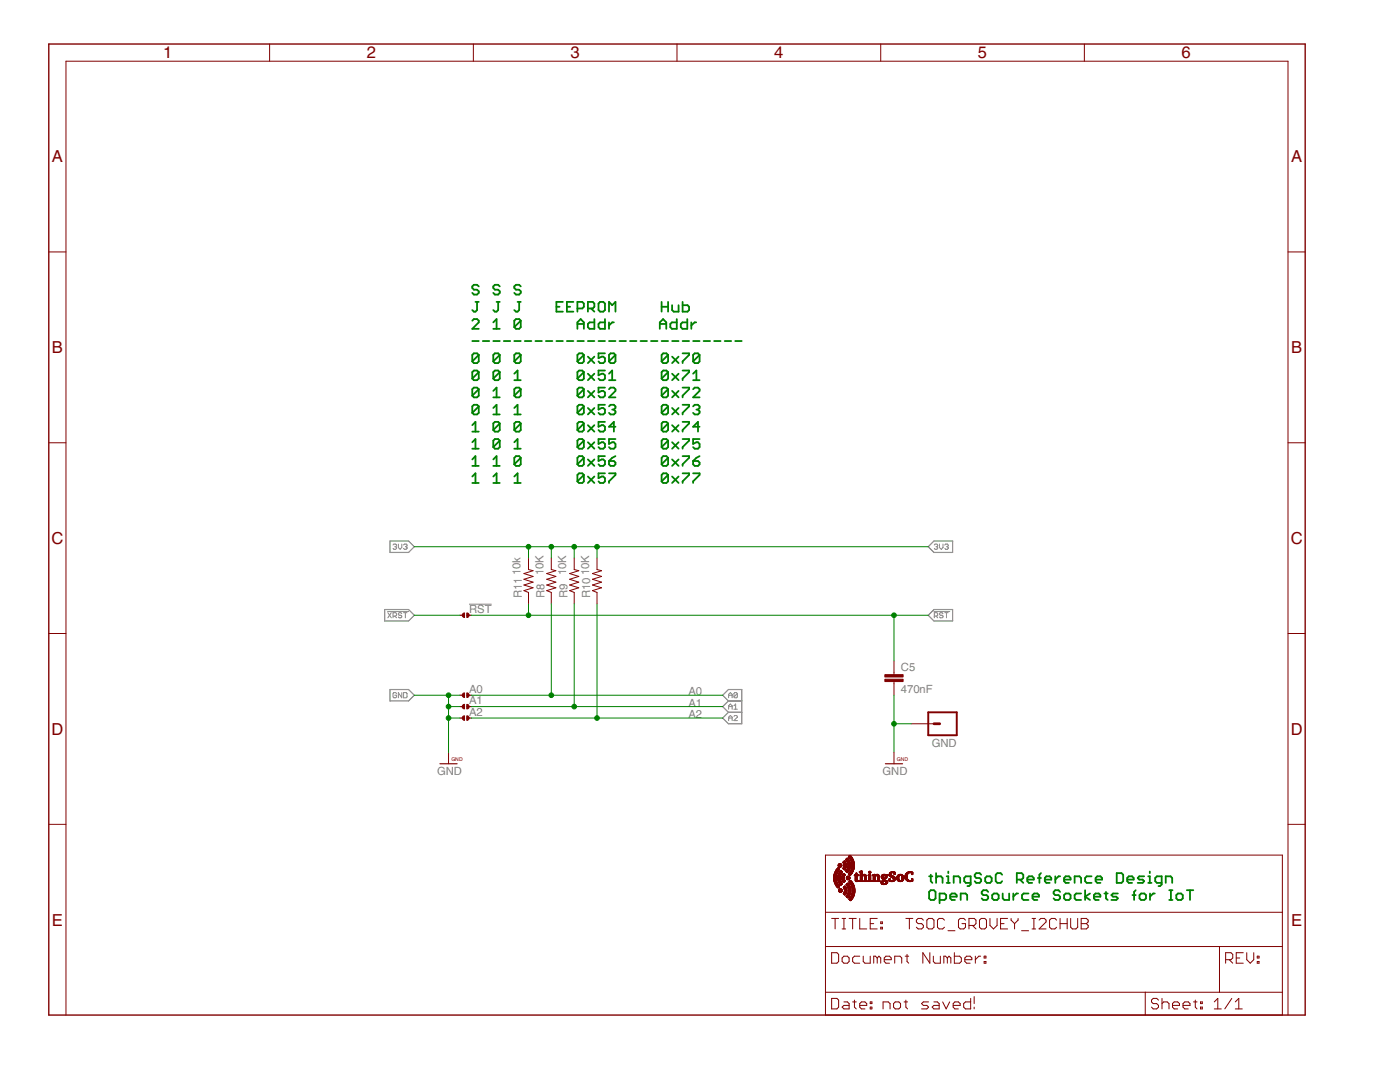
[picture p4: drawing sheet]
<svg xmlns="http://www.w3.org/2000/svg" width="279mm" height="216mm" viewBox="0 0 279 216" stroke-linecap="round" stroke-linejoin="round" font-family="sans-serif">
<defs><g id="words">
<g font-size="3.8" fill="#800000">
<text x="32.6" y="11.7">1</text>
<text x="73.2" y="11.7">2</text>
<text x="113.9" y="11.7">3</text>
<text x="154.5" y="11.7">4</text>
<text x="195.2" y="11.7">5</text>
<text x="235.8" y="11.7">6</text>
<text x="10.3" y="32.4">A</text>
<text x="257.7" y="32.4">A</text>
<text x="10.3" y="70.5">B</text>
<text x="257.7" y="70.5">B</text>
<text x="10.3" y="108.5">C</text>
<text x="257.6" y="108.5">C</text>
<text x="10.3" y="146.6">D</text>
<text x="257.6" y="146.6">D</text>
<text x="10.3" y="184.7">E</text>
<text x="257.7" y="184.7">E</text>
</g>
<g font-size="2.6" fill="#808080">
<text x="104.1" y="119.3" transform="rotate(-90 104.1 119.3)">R1110k</text>
<text x="108.4" y="114.8" transform="rotate(-90 108.4 114.8)">10K</text>
<text x="108.7" y="119.3" transform="rotate(-90 108.7 119.3)">R8</text>
<text x="113" y="114.8" transform="rotate(-90 113 114.8)">10K</text>
<text x="113.2" y="119.3" transform="rotate(-90 113.2 119.3)">R9</text>
<text x="117.8" y="119.3" transform="rotate(-90 117.8 119.3)">R1010K</text>
<text x="93.6" y="122.3">RST</text>
<text x="179.8" y="133.8">C5</text>
<text x="93.6" y="138.3">A0</text>
<text x="93.6" y="140.5">A1</text>
<text x="93.6" y="142.8">A2</text>
<text x="137.4" y="143.3">A2</text>
<text x="137.4" y="141">A1</text>
<text x="137.4" y="138.7">A0</text>
<text x="179.8" y="138.4">470nF</text>
<text x="186" y="149">GND</text>
<text x="87.2" y="154.7">GND</text>
<text x="176.1" y="154.7">GND</text>
</g>
<g font-size="1.2" fill="#800000">
<text x="90.1" y="151.8">GND</text>
<text x="179" y="151.8">GND</text>
</g>
</g></defs>
<g fill="none" stroke="#808080" stroke-width=".2">
<path d="M78.4 108.8l.2-.2h.4l.1 .2-.1 .3M78.8 109.1h.2M79 109.1l.1 .2-.1 .3h-.4l-.2-.2M79.5 108.6v.7l.3 .3 .4-.3v-.7M80.5 108.8l.2-.2h.4l.1 .2-.1 .3M80.9 109.1h.2M81.1 109.1l.1 .2-.1 .3h-.4l-.2-.2M186.5 108.8l.1-.2h.4l.1 .2-.1 .3M186.8 109.1h.2M187 109.1l.1 .2-.1 .3h-.4l-.1-.2M187.5 108.6v.7l.4 .3 .3-.3v-.7M188.6 108.8l.1-.2h.4l.1 .2-.1 .3"/>
<path d="M188.9 109.1h.2M189.1 109.1l.1 .2-.1 .3h-.4l-.1-.2M77.3 122h4.2M77.4 122.3l.7 1M78.1 122.3l-.7 1M78.4 122.9h.6l.1-.1v-.4l-.1-.1h-.6v1M78.8 122.9l.3 .4M79.1 138.4l-.1-.2h-.4l-.2 .2v.7l.2 .1h.4l.1-.1v-.4h-.3M80.2 122.4l-.2-.1h-.3l-.2 .3 .2 .2h.3l.2 .3-.2 .2h-.3l-.2-.2M80.2 138.2v1l-.7-1v1M80.5 138.2h.6l.1 .2v.7l-.1 .1h-.6zM80.5 122.3h.7"/>
<path d="M80.9 122.3v1M93.6 120.6h4.5M145.4 138.7h.7M145.4 139.2v-.6l.4-.4 .3 .4v.6M147.2 138.4l-.2-.2h-.4l-.1 .2v.7M147.2 138.4v.7l-.2 .1h-.4l-.1-.1M147.2 138.4l-.7 .7M186.4 122h3.1M186.5 122.9h.5l.1-.1v-.4l-.1-.1h-.5v1M186.8 122.9l.3 .4M188.2 122.4l-.2-.1h-.3l-.2 .3 .2 .2h.3l.2 .3-.2 .2h-.3l-.2-.2M188.6 122.3h.6"/>
<path d="M188.9 122.3v1M145.4 141.5v-.7l.4-.3 .3 .3v.7M145.4 143.8v-.7l.4-.3 .3 .3v.7M145.4 143.3h.7M145.4 141h.7M146.5 142.9l.1-.1h.4l.2 .1v.2l-.7 .7h.7M146.5 140.8l.3-.3v1M146.5 141.5h.7"/>
</g>
<path d="M77.8 107.9h3.7l1.2 1.2-1.2 1.1h-3.7zM185.3 109.1l1.1-1.2h3.7v2.3h-3.7zM76.8 121.6h4.7l1.2 1.2-1.2 1.1h-4.7zM77.8 137.6h3.7l1.2 1.1-1.2 1.2h-3.7zM145.4 139.9h2.6M145.4 139.9l-1.2-1.2 1.2-1.1h2.6v6.8h-2.6l-1.2-1.1 1.2-1.2M145.4 139.9l-1.2 1.1 1.2 1.1M185.3 122.8l1.1-1.2h3.7v2.3h-3.7zM145.4 142.1h2.6" fill="none" stroke="#808080" stroke-width=".23"/>
<g fill="none" stroke="#800000" stroke-width=".2">
<path d="M53.8 8.8v3.4M94.5 8.8v3.4M135.1 8.8v3.4M175.8 8.8v3.4M216.4 8.8v3.4M9.7 50.3h3.5M257 50.3h3.5M9.7 88.3h3.5M257 88.3h3.5M105.5 111.4v2.2l.9 .3-1.8 .5 1.8 .6-1.8 .6 1.8 .6-1.8 .5 1.8 .6-1.8 .6 .9 .3v2.3M110 111.4v2.2l.9 .3-1.8 .5 1.8 .6-1.8 .6 1.8 .6-1.8 .5 1.8 .6-1.8 .6 .9 .3v2.3M114.6 111.4v2.2l.9 .3-1.8 .5 1.8 .6-1.8 .6 1.8 .6-1.8 .5 1.8 .6-1.8 .6 .9 .3v2.3"/>
<path d="M119.1 111.4v2.2l1 .3-1.9 .5 1.9 .6-1.9 .6 1.9 .6-1.9 .5 1.9 .6-1.9 .6 .9 .3v2.3M9.7 126.4h3.5M178.4 131.9v2.7M178.4 136v2.7M257 126.4h3.5M89.5 150.1v2.3M178.4 150.1v2.3M181.8 144.4h4.6M9.7 164.5h3.5M164.7 170.6h91.2v31.9h-91.2zM257 164.5h3.5M164.7 188.9h91.2"/>
<path d="M164.7 198h91.2M164.7 182h91.2M166 190.1h1l.4 .3v1.5l-.4 .3h-1zM166 199.2h1l.4 .4v1.4l-.4 .3h-1zM166 183.3h1.4M166.7 183.3v2.1M168.1 191.2l.3-.4h.7l.4 .4v.7l-.4 .3h-.7l-.3-.3zM168.1 183.3h.7M168.1 185.4h.7M168.4 199.9h.7l.4 .4v1h-1.1l-.3-.3 .3-.4h1.1M168.4 183.3v2.1M169.5 183.3h1.4"/>
<path d="M170.2 199.9h.7M170.2 183.3v2.1M170.5 199.6v1.4l.4 .3M171.6 183.3v2.1h1.4M171.6 190.8h-1.1l-.3 .4v.7l.3 .3h1.1M172.3 190.8v1.1l.3 .3h1.1v-1.4M173.7 199.9h.3v.4h-.3zM173.7 184.3h.7M175.1 183.3h-1.4v2.1h1.4M175.1 191.2l-.4-.4h-.3v1.4M175.1 191.2l.3-.4 .4 .4v1M175.1 191.2v1"/>
<path d="M175.8 185h.3v.4h-.3zM175.8 184h.3v.3h-.3zM176.5 191.5h1.4v-.3l-.4-.4h-.7l-.3 .4v.7l.3 .3h.7M178.6 192.2v-1.4h1l.4 .4v1M180.4 199.9h.7M180.7 190.8h.7M180.8 199.6v1.4l.3 .3M180.8 183.3h1.4M181 190.4v1.5l.4 .3M181.5 183.3v2.1M184.3 183.6l-.4-.3h-.7l-.3 .3v.4l.3 .3h.7l.4 .4v.3l-.4 .4h-.7l-.3-.4M185 183.6l.3-.3h.7l.4 .3v1.4l-.4 .4h-.7l-.3-.4z"/>
<path d="M185.3 199.9h-1l-.4 .4 .4 .3h.7l.3 .4-.3 .3h-1.1M185.6 190.1v2.1l-1.4-2.1v2.1M186.3 190.8v1.1l.3 .3h1.1v-1.4M186.4 199.9h.7l.3 .4v1h-1l-.4-.3 .4-.4h1M188.1 199.9l.7 1.4 .7-1.4M188.5 183.6l-.4-.3h-.7l-.3 .3v1.4l.3 .4h.7l.4-.4M189.1 191.2l-.4-.4h-.3v1.4M189.1 191.2v1M189.1 191.2l.3-.4 .4 .4v1M189.2 185.7h1.4M190.5 190.1v2.1h1l.4-.3v-.7l-.4-.4h-1M192.6 191.5h1.4v-.3l-.4-.4h-.7l-.3 .4v.7l.3 .3h.7"/>
<path d="M192.7 183.6l-.4-.3h-.7l-.3 .3v1.4l.3 .4h.7l.4-.4v-.7h-.7M193.4 184.7h1l.4-.4v-.7l-.4-.3h-1v2.1M193.7 199.2v2.1h-1l-.4-.3v-.7l.4-.4h1M194.1 184.7l.7 .7M194.4 198.9v1.4M194.6 190.8v1.4M195.5 183.6l.3-.3h.7l.4 .3v1.4l-.4 .4h-.7l-.3-.4zM195.7 190.8h-.4l-.7 .7M196.4 191.9h.4v.3h-.4zM196.4 190.8h.4v.4h-.4zM197.6 183.3v1.4l.7 .7 .7-.7v-1.4M199.7 184.3h.7"/>
<path d="M201.1 183.3h-1.4v2.1h1.4M201.8 183.3v.3l.7 .7M202.5 184.3v1.1M203.2 183.3v.3l-.7 .7M203.9 185.7h1.4M206 183.3h.7M206 185.4h.7M206.3 183.3v2.1M207.4 183.6l.3-.3h.7l.4 .3v.4l-1.4 1.4h1.4M210.9 183.6l-.4-.3h-.7l-.3 .3v1.4l.3 .4h.7l.4-.4M211.6 184.3h1.4M211.6 183.3v2.1"/>
<path d="M213 183.3v2.1M213.7 183.3v1.7l.3 .4h.7l.4-.4v-1.7M215.8 183.3h1l.4 .3v.4l-.4 .3 .4 .4v.3l-.4 .4h-1zM215.8 184.3h1M228.6 198v4.5M231.2 199.6l-.4-.4h-.7l-.3 .4v.3l.3 .4h.7l.4 .3v.4l-.4 .3h-.7l-.3-.3M231.9 199.2v2.1M238.2 199.9h.7M238.5 199.6v1.4l.4 .3M239.6 199.9h.3v.4h-.3zM242.3 199.9l.7-.7v2.1M243.4 188.9v9.1"/>
<path d="M244.6 191.5h1.1l.3-.3v-.8l-.3-.3h-1.1v2.1M245.3 191.5l.7 .7M245.8 199.2l-1.4 2.1M246.5 199.9l.7-.7v2.1M246.7 191.2h.7M248.1 190.1h-1.4v2.1h1.4M248.8 190.1v1.4l.7 .7 .7-.7v-1.4M250.9 191.9h.4v.3h-.4zM250.9 190.8h.4v.4h-.4zM13.2 202.5v-190.3h243.8v190.3M171.6 200.6h1.4v-.3l-.4-.4h-.7l-.3 .4v.7l.3 .3h.7M173.7 201h.3v.3h-.3z"/>
<path d="M176.2 201.3v-1.4h1.1l.3 .4v1M178.3 200.3l.4-.4h.7l.3 .4v.7l-.3 .3h-.7l-.4-.3zM190.2 200.6h1.4v-.3l-.3-.4h-.7l-.4 .4v.7l.4 .3h.7M194.4 201v.3M231.9 200.3l.3-.4h.7l.4 .4v1M234 200.6h1.4v-.3l-.4-.4h-.7l-.3 .4v.7l.3 .3h.7M236.1 200.6h1.4v-.3l-.3-.4h-.7l-.4 .4v.7l.4 .3h.7M239.6 201h.3v.3h-.3zM242.3 201.3h1.4M246.5 201.3h1.4"/>
</g>
<path d="M9.7 8.8h250.8v193.7h-250.8z" fill="none" stroke="#800000" stroke-width=".28"/>
<g fill="#800000" stroke="#800000" stroke-width=".2">
<path d="M92.2 138.7h.5v.5l-.2-.1z" fill-rule="evenodd"/>
<path d="M92.5 138.3h.2v.4h-.5z" fill-rule="evenodd"/>
<path d="M93.2 138.3h.2l.2 .4h-.4z" fill-rule="evenodd"/>
<path d="M93.2 138.7h.4v.3l-.4 .2z" fill-rule="evenodd"/>
<path d="M92.2 141h.5v.5l-.4-.2z" fill-rule="evenodd"/>
<path d="M92.3 140.7l.4-.2v.5h-.5z" fill-rule="evenodd"/>
<path d="M93.2 140.5l.2 .1 .2 .4h-.4z" fill-rule="evenodd"/>
<path d="M93.2 141h.4v.3l-.4 .2z" fill-rule="evenodd"/>
<path d="M92.2 143.3h.5v.4h-.2z" fill-rule="evenodd"/>
<path d="M92.3 143l.4-.2v.5h-.5z" fill-rule="evenodd"/>
<path d="M93.2 142.8l.2 .1 .2 .4h-.4z" fill-rule="evenodd"/>
<path d="M93.2 143.3h.4v.2l-.3 .2h-.1z" fill-rule="evenodd"/>
<path d="M93.2 122.3l.2 .1 .2 .4h-.4z" fill-rule="evenodd"/>
<path d="M93.2 122.8h.4v.2l-.4 .2z" fill-rule="evenodd"/>
<path d="M92.2 122.8h.5v.4l-.2-.1z" fill-rule="evenodd"/>
<path d="M92.3 122.5l.4-.2v.5h-.5z" fill-rule="evenodd"/>
</g>
<path d="M91.8 138.7h.4M91.8 122.8h.4M93.6 138.7h.5M93.6 122.8h.5M87.8 152.4h3.4M91.8 141h.4M91.8 143.3h.4M93.6 141h.5M93.6 143.3h.5M176.7 152.4h3.4" fill="none" stroke="#800000" stroke-width=".23"/>
<g fill="#800000" stroke="#800000" stroke-width=".2">
<path d="M176.6 135.5h3.6v.5h-3.6z"/>
<path d="M176.6 134.6h3.6v.5h-3.6z"/>
<path d="M169.7 179.7h.1z"/>
<path d="M169.6 179.6l.2 .1z"/>
<path d="M169.6 179.6l.3 .1z"/>
<path d="M169.6 179.6h.3z"/>
<path d="M169.5 179.5l.4 .1z"/>
<path d="M169.5 179.5h.5z"/>
<path d="M169.4 179.5h.6z"/>
<path d="M169.4 179.4l.6 .1z"/>
<path d="M169.4 179.4l.7 .1z"/>
<path d="M169.4 179.4h.7z"/>
<path d="M169.4 179.3l.7 .1z"/>
<path d="M169.5 179.3l.6 .1z"/>
<path d="M169.5 179.3h.6z"/>
<path d="M169.5 179.2l.7 .1z"/>
<path d="M169.5 179.2h.7z"/>
<path d="M169.6 179.2h.6z"/>
<path d="M169.6 179.1l.6 .1z"/>
<path d="M169.1 179.1l.1 .1z"/>
<path d="M169.1 179.1h.1z"/>
<path d="M169.7 179.1h.5z"/>
<path d="M169.1 179.1h.2z"/>
<path d="M169.7 179.1h.6z"/>
<path d="M169 179l.3 .1z"/>
<path d="M169.7 179l.6 .1z"/>
<path d="M169 179h.3z"/>
<path d="M169.7 179h.6z"/>
<path d="M168.9 179h.5z"/>
<path d="M169.8 179h.5z"/>
<path d="M168.9 178.9l.5 .1z"/>
<path d="M169.8 178.9l.5 .1z"/>
<path d="M168.9 178.9h.5z"/>
<path d="M169.8 178.9h.5z"/>
<path d="M168.8 178.8l.6 .1z"/>
<path d="M169.8 178.8l.6 .1z"/>
<path d="M168.9 178.8h.6z"/>
<path d="M169.8 178.8h.6z"/>
<path d="M169.9 178.8h.5z"/>
<path d="M168.9 178.7l.6 .1z"/>
<path d="M169.9 178.7l.5 .1z"/>
<path d="M169 178.7l.5 .1z"/>
<path d="M169 178.7h.5z"/>
<path d="M169.9 178.7h.5z"/>
<path d="M169.9 178.7h.6z"/>
<path d="M169 178.6l.6 .1z"/>
<path d="M169.9 178.6l.6 .1z"/>
<path d="M169 178.6h.6z"/>
<path d="M169.9 178.6h.6z"/>
<path d="M169.1 178.6h.5z"/>
<path d="M168.5 178.5l.2 .1z"/>
<path d="M169.1 178.5l.5 .1z"/>
<path d="M169.9 178.5l.6 .1z"/>
<path d="M170 178.5l.5 .1z"/>
<path d="M168.5 178.5h.2z"/>
<path d="M169.1 178.5h.5z"/>
<path d="M170 178.5h.5z"/>
<path d="M168.4 178.5h.3z"/>
<path d="M169.1 178.5h.6z"/>
<path d="M168.4 178.4l.3 .1z"/>
<path d="M169.1 178.4l.6 .1z"/>
<path d="M170 178.4l.5 .1z"/>
<path d="M168.4 178.4l.4 .1z"/>
<path d="M169.2 178.4l.5 .1z"/>
<path d="M168.4 178.4h.4z"/>
<path d="M169.2 178.4h.5z"/>
<path d="M170 178.4h.5z"/>
<path d="M168.3 178.4h.5z"/>
<path d="M168.3 178.3l.5 .1z"/>
<path d="M169.2 178.3l.5 .1z"/>
<path d="M170 178.3l.5 .1z"/>
<path d="M168.3 178.3h.5z"/>
<path d="M169.2 178.3h.5z"/>
<path d="M170 178.3h.5z"/>
<path d="M170.1 178.3h.5z"/>
<path d="M168.3 178.2l.5 .1z"/>
<path d="M169.2 178.2l.5 .1z"/>
<path d="M170.1 178.2l.5 .1z"/>
<path d="M168.3 178.2l.6 .1z"/>
<path d="M168.4 178.2h.5z"/>
<path d="M169.2 178.2h.6z"/>
<path d="M170.1 178.2h.5z"/>
<path d="M168.4 178.1l.5 .1z"/>
<path d="M169.3 178.1l.4 .1z"/>
<path d="M170.1 178.1l.5 .1z"/>
<path d="M168.4 178.1h.5z"/>
<path d="M169.3 178.1h.5z"/>
<path d="M170.1 178.1h.5z"/>
<path d="M168.4 178l.6 .1z"/>
<path d="M169.3 178l.5 .1z"/>
<path d="M170.1 178l.5 .1z"/>
<path d="M167.6 178l.2 .1z"/>
<path d="M167.6 178h.3z"/>
<path d="M168.5 178h.5z"/>
<path d="M169.3 178h.5z"/>
<path d="M170.1 178h.5z"/>
<path d="M167.5 178h.4z"/>
<path d="M167.5 177.9l.5 .1z"/>
<path d="M168.5 177.9l.5 .1z"/>
<path d="M169.3 177.9l.5 .1z"/>
<path d="M170.1 177.9l.5 .1z"/>
<path d="M167.4 177.9h.6z"/>
<path d="M168.5 177.9h.5z"/>
<path d="M169.3 177.9h.5z"/>
<path d="M170.1 177.9h.5z"/>
<path d="M167.4 177.8l.7 .1z"/>
<path d="M168.5 177.8l.5 .1z"/>
<path d="M169.3 177.8l.5 .1z"/>
<path d="M170.1 177.8l.5 .1z"/>
<path d="M167.4 177.8h.7z"/>
<path d="M168.5 177.8h.5z"/>
<path d="M169.3 177.8h.5z"/>
<path d="M170.1 177.8h.5z"/>
<path d="M168.6 177.8h.4z"/>
<path d="M167.4 177.7l.7 .1z"/>
<path d="M168.6 177.7l.4 .1z"/>
<path d="M169.3 177.7l.5 .1z"/>
<path d="M170.1 177.7l.5 .1z"/>
<path d="M167.4 177.7h.7z"/>
<path d="M168.6 177.7h.4z"/>
<path d="M169.3 177.7h.5z"/>
<path d="M170.1 177.7h.5z"/>
<path d="M167.3 177.7h.8z"/>
<path d="M167.4 177.6l.7 .1z"/>
<path d="M168.6 177.6l.4 .1z"/>
<path d="M169.3 177.6l.5 .1z"/>
<path d="M170.1 177.6l.5 .1z"/>
<path d="M167.4 177.6h.7z"/>
<path d="M168.6 177.6h.4z"/>
<path d="M169.3 177.6h.5z"/>
<path d="M170.1 177.6h.5z"/>
<path d="M168.5 177.6h.5z"/>
<path d="M167.4 177.5l.7 .1z"/>
<path d="M168.5 177.5l.5 .1z"/>
<path d="M169.3 177.5l.5 .1z"/>
<path d="M170.1 177.5l.5 .1z"/>
<path d="M167.4 177.5h.6z"/>
<path d="M168.5 177.5h.5z"/>
<path d="M169.3 177.5h.5z"/>
<path d="M170.1 177.5h.5z"/>
<path d="M167.4 177.4l.6 .1z"/>
<path d="M168.5 177.4l.5 .1z"/>
<path d="M169.3 177.4l.5 .1z"/>
<path d="M170.1 177.4l.5 .1z"/>
<path d="M167.5 177.4l.5 .1z"/>
<path d="M167.5 177.4h.5z"/>
<path d="M168.5 177.4h.5z"/>
<path d="M169.3 177.4h.5z"/>
<path d="M170.1 177.4h.5z"/>
<path d="M167.5 177.4h.4z"/>
<path d="M167.6 177.4h.3z"/>
<path d="M167.6 177.3l.2 .1z"/>
<path d="M168.4 177.3l.6 .1z"/>
<path d="M169.3 177.3l.5 .1z"/>
<path d="M170.1 177.3l.5 .1z"/>
<path d="M168.4 177.3h.5z"/>
<path d="M169.3 177.3h.5z"/>
<path d="M170.1 177.3h.5z"/>
<path d="M168.4 177.2l.5 .1z"/>
<path d="M169.3 177.2l.5 .1z"/>
<path d="M170.1 177.2l.5 .1z"/>
<path d="M169.3 177.2l.4 .1z"/>
<path d="M168.4 177.2h.5z"/>
<path d="M169.2 177.2h.6z"/>
<path d="M170.1 177.2h.5z"/>
<path d="M168.4 177.1l.5 .1z"/>
<path d="M169.2 177.1l.6 .1z"/>
<path d="M170.1 177.1l.5 .1z"/>
<path d="M167.2 177.1l.1 .1z"/>
<path d="M168.3 177.1l.6 .1z"/>
<path d="M169.2 177.1l.5 .1z"/>
<path d="M167.2 177.1h.1z"/>
<path d="M168.3 177.1h.6z"/>
<path d="M169.2 177.1h.5z"/>
<path d="M170.1 177.1h.5z"/>
<path d="M167.2 177.1h.2z"/>
<path d="M168.3 177.1h.5z"/>
<path d="M170 177.1h.5z"/>
<path d="M167.1 177.1h.3z"/>
<path d="M167.1 177l.3 .1z"/>
<path d="M168.3 177l.5 .1z"/>
<path d="M169.2 177l.5 .1z"/>
<path d="M170 177l.5 .1z"/>
<path d="M167 177h.5z"/>
<path d="M168.3 177h.5z"/>
<path d="M169.2 177h.5z"/>
<path d="M170 177h.5z"/>
<path d="M168.4 177h.4z"/>
<path d="M167 176.9l.5 .1z"/>
<path d="M168.4 176.9l.3 .1z"/>
<path d="M169.1 176.9l.6 .1z"/>
<path d="M170 176.9l.5 .1z"/>
<path d="M167 176.9l.6 .1z"/>
<path d="M167 176.9h.6z"/>
<path d="M168.5 176.9h.2z"/>
<path d="M169.1 176.9h.5z"/>
<path d="M170 176.9h.5z"/>
<path d="M166.9 176.8l.7 .1z"/>
<path d="M168.5 176.8l.2 .1z"/>
<path d="M169.1 176.8l.5 .1z"/>
<path d="M170 176.8l.5 .1z"/>
<path d="M166.9 176.8h.6z"/>
<path d="M168.6 176.8h.1z"/>
<path d="M169.1 176.8h.5z"/>
<path d="M170 176.8h.5z"/>
<path d="M169.9 176.8h.6z"/>
<path d="M169 176.8h.6z"/>
<path d="M166.9 176.7l.6 .1z"/>
<path d="M169 176.7l.6 .1z"/>
<path d="M169.9 176.7l.5 .1z"/>
<path d="M166.8 176.7l.7 .1z"/>
<path d="M169.9 176.7l.6 .1z"/>
<path d="M166.9 176.7h.5z"/>
<path d="M169 176.7h.5z"/>
<path d="M169.9 176.7h.5z"/>
<path d="M166.8 176.7h.6z"/>
<path d="M166.8 176.6l.6 .1z"/>
<path d="M168.9 176.6l.6 .1z"/>
<path d="M169.9 176.6l.5 .1z"/>
<path d="M166.8 176.6l.5 .1z"/>
<path d="M166.8 176.6h.5z"/>
<path d="M167.7 176.6h.2z"/>
<path d="M168.9 176.6h.6z"/>
<path d="M169.9 176.6h.5z"/>
<path d="M169.8 176.6h.6z"/>
<path d="M166.7 176.5l.6 .1z"/>
<path d="M167.7 176.5l.2 .1z"/>
<path d="M168.8 176.5l.6 .1z"/>
<path d="M169.8 176.5l.6 .1z"/>
<path d="M166.8 176.5l.5 .1z"/>
<path d="M166.7 176.5h.6z"/>
<path d="M167.7 176.5h.3z"/>
<path d="M168.9 176.5h.5z"/>
<path d="M169.8 176.5h.6z"/>
<path d="M169.8 176.5h.5z"/>
<path d="M176.2 176.5h.4z"/>
<path d="M166.7 176.4l.6 .1z"/>
<path d="M167.6 176.4l.4 .1z"/>
<path d="M168.9 176.4l.5 .1z"/>
<path d="M169.8 176.4l.5 .1z"/>
<path d="M176.1 176.4l.6 .1z"/>
<path d="M166.7 176.4l.5 .1z"/>
<path d="M166.7 176.4h.5z"/>
<path d="M167.6 176.4h.5z"/>
<path d="M168.9 176.4h.5z"/>
<path d="M169.8 176.4h.5z"/>
<path d="M176 176.4h.8z"/>
<path d="M169 176.4h.3z"/>
<path d="M169.7 176.4h.6z"/>
<path d="M166.6 176.4h.6z"/>
<path d="M175.9 176.4h1z"/>
<path d="M166.6 176.3l.6 .1z"/>
<path d="M167.6 176.3l.5 .1z"/>
<path d="M169 176.3l.3 .1z"/>
<path d="M169.7 176.3l.6 .1z"/>
<path d="M175.9 176.3l1 .1z"/>
<path d="M167.5 176.3l.6 .1z"/>
<path d="M175.9 176.3l.5 .1z"/>
<path d="M176.6 176.3l.4 .1z"/>
<path d="M166.6 176.3h.6z"/>
<path d="M167.5 176.3h.6z"/>
<path d="M169.1 176.3h.2z"/>
<path d="M169.7 176.3h.5z"/>
<path d="M175.9 176.3h.4z"/>
<path d="M176.7 176.3h.3z"/>
<path d="M166.6 176.3h.5z"/>
<path d="M169.1 176.3h.1z"/>
<path d="M166.6 176.2l.5 .1z"/>
<path d="M167.5 176.2l.6 .1z"/>
<path d="M169.1 176.2l.1 .1z"/>
<path d="M169.6 176.2l.6 .1z"/>
<path d="M175.9 176.2l.4 .1z"/>
<path d="M176.7 176.2l.3 .1z"/>
<path d="M175.9 176.2l.3 .1z"/>
<path d="M176.7 176.2l.4 .1z"/>
<path d="M166.6 176.2h.5z"/>
<path d="M167.5 176.2h.6z"/>
<path d="M169.6 176.2h.6z"/>
<path d="M175.9 176.2h.3z"/>
<path d="M176.8 176.2h.3z"/>
<path d="M167.4 176.2h.6z"/>
<path d="M175.8 176.2h.4z"/>
<path d="M166.6 176.1l.5 .1z"/>
<path d="M167.4 176.1l.6 .1z"/>
<path d="M169.6 176.1l.6 .1z"/>
<path d="M175.8 176.1l.4 .1z"/>
<path d="M176.8 176.1l.3 .1z"/>
<path d="M169.5 176.1l.7 .1z"/>
<path d="M166.6 176.1h.5z"/>
<path d="M167.4 176.1h.6z"/>
<path d="M169.5 176.1h.6z"/>
<path d="M175.8 176.1h.4z"/>
<path d="M176.8 176.1h.3z"/>
<path d="M166.5 176.1h.5z"/>
<path d="M167.4 176.1h.5z"/>
<path d="M166.5 176l.5 .1z"/>
<path d="M167.4 176l.5 .1z"/>
<path d="M169.5 176l.6 .1z"/>
<path d="M175.8 176l.4 .1z"/>
<path d="M176.8 176l.3 .1z"/>
<path d="M168.3 176l.1 .1z"/>
<path d="M169.4 176l.7 .1z"/>
<path d="M166.5 176h.5z"/>
<path d="M167.3 176h.6z"/>
<path d="M168.3 176h.2z"/>
<path d="M169.4 176h.7z"/>
<path d="M175.9 176h.3z"/>
<path d="M176.8 176h.4z"/>
<path d="M166.5 175.9l.5 .1z"/>
<path d="M167.4 175.9l.5 .1z"/>
<path d="M168.3 175.9l.2 .1z"/>
<path d="M169.4 175.9l.6 .1z"/>
<path d="M175.9 175.9l.3 .1z"/>
<path d="M176.8 175.9l.3 .1z"/>
<path d="M167.3 175.9l.6 .1z"/>
<path d="M168.2 175.9l.3 .1z"/>
<path d="M176.7 175.9l.4 .1z"/>
<path d="M166.5 175.9h.5z"/>
<path d="M167.3 175.9h.6z"/>
<path d="M168.2 175.9h.4z"/>
<path d="M169.4 175.9h.6z"/>
<path d="M175.9 175.9h.3z"/>
<path d="M176.7 175.9h.4z"/>
<path d="M169.5 175.9h.5z"/>
<path d="M170.9 175.9h.2z"/>
<path d="M175.9 175.9h.4z"/>
<path d="M176.6 175.9h.5z"/>
<path d="M177.8 175.9h.3z"/>
<path d="M179.5 175.9h.3z"/>
<path d="M181.4 175.9h.4z"/>
<path d="M167.3 175.9h.5z"/>
<path d="M169.5 175.9h.4z"/>
<path d="M170.8 175.9h.4z"/>
<path d="M171.5 175.9h.7z"/>
<path d="M172.4 175.9h.7z"/>
<path d="M173.2 175.9h.7z"/>
<path d="M174.1 175.9h.7z"/>
<path d="M175 175.9h.6z"/>
<path d="M176.5 175.9h.6z"/>
<path d="M177.7 175.9h.5z"/>
<path d="M179.4 175.9h.5z"/>
<path d="M181.3 175.9h.6z"/>
<path d="M166.5 175.8l.5 .1z"/>
<path d="M167.3 175.8l.5 .1z"/>
<path d="M168.2 175.8l.4 .1z"/>
<path d="M169.5 175.8l.4 .1z"/>
<path d="M170.8 175.8l.5 .1z"/>
<path d="M171.5 175.8l.7 .1z"/>
<path d="M172.4 175.8l.7 .1z"/>
<path d="M173.2 175.8l.7 .1z"/>
<path d="M174.1 175.8l.7 .1z"/>
<path d="M175 175.8l.6 .1z"/>
<path d="M176 175.8l.3 .1z"/>
<path d="M176.3 175.8l.8 .1z"/>
<path d="M177.5 175.8l.8 .1z"/>
<path d="M179.3 175.8l.7 .1z"/>
<path d="M181.2 175.8l.8 .1z"/>
<path d="M170.7 175.8l.7 .1z"/>
<path d="M176 175.8l1.1 .1z"/>
<path d="M177.5 175.8l.9 .1z"/>
<path d="M181.2 175.8l.9 .1z"/>
<path d="M166.5 175.8h.5z"/>
<path d="M167.3 175.8h.5z"/>
<path d="M168.1 175.8h.6z"/>
<path d="M169.5 175.8h.4z"/>
<path d="M170.7 175.8h.7z"/>
<path d="M171.5 175.8h.7z"/>
<path d="M172.4 175.8h.7z"/>
<path d="M173.2 175.8h.7z"/>
<path d="M174.1 175.8h.7z"/>
<path d="M175 175.8h.6z"/>
<path d="M176.1 175.8h1z"/>
<path d="M177.4 175.8h1z"/>
<path d="M179.3 175.8h.8z"/>
<path d="M181.1 175.8h1.1z"/>
<path d="M166.5 175.8h.4z"/>
<path d="M169.6 175.8h.2z"/>
<path d="M177.4 175.8h1.1z"/>
<path d="M166.4 175.7l.5 .1z"/>
<path d="M167.3 175.7l.5 .1z"/>
<path d="M168.1 175.7l.6 .1z"/>
<path d="M169.6 175.7l.2 .1z"/>
<path d="M170.7 175.7l.7 .1z"/>
<path d="M171.5 175.7l.7 .1z"/>
<path d="M172.4 175.7l.7 .1z"/>
<path d="M173.2 175.7l.7 .1z"/>
<path d="M174.1 175.7l.7 .1z"/>
<path d="M175 175.7l.7 .1z"/>
<path d="M176.1 175.7l.9 .1z"/>
<path d="M177.4 175.7l1.1 .1z"/>
<path d="M179.2 175.7l.9 .1z"/>
<path d="M181.1 175.7l1.1 .1z"/>
<path d="M171.7 175.7l.4 .1z"/>
<path d="M172.5 175.7l.4 .1z"/>
<path d="M173.4 175.7l.4 .1z"/>
<path d="M174.3 175.7l.3 .1z"/>
<path d="M175.1 175.7l.4 .1z"/>
<path d="M179.2 175.7l.4 .1z"/>
<path d="M179.7 175.7l.5 .1z"/>
<path d="M181 175.7l1.2 .1z"/>
<path d="M166.4 175.7h.5z"/>
<path d="M167.3 175.7h.5z"/>
<path d="M168.1 175.7h.6z"/>
<path d="M169.7 175.7h.1z"/>
<path d="M170.7 175.7h.7z"/>
<path d="M171.7 175.7h.3z"/>
<path d="M172.6 175.7h.3z"/>
<path d="M173.4 175.7h.4z"/>
<path d="M174.3 175.7h.3z"/>
<path d="M175.1 175.7h.4z"/>
<path d="M176.1 175.7h.8z"/>
<path d="M177.4 175.7h.4z"/>
<path d="M178.1 175.7h.4z"/>
<path d="M179.2 175.7h.3z"/>
<path d="M179.8 175.7h.4z"/>
<path d="M181 175.7h.5z"/>
<path d="M181.8 175.7h.4z"/>
<path d="M168.1 175.7h.5z"/>
<path d="M170.7 175.7h.5z"/>
<path d="M178.1 175.7h.5z"/>
<path d="M181.9 175.7h.3z"/>
<path d="M166.5 175.6l.4 .1z"/>
<path d="M167.2 175.6l.5 .1z"/>
<path d="M168.1 175.6l.5 .1z"/>
<path d="M170.7 175.6l.4 .1z"/>
<path d="M171.7 175.6l.3 .1z"/>
<path d="M172.6 175.6l.3 .1z"/>
<path d="M173.4 175.6l.4 .1z"/>
<path d="M174.3 175.6l.3 .1z"/>
<path d="M175.1 175.6l.4 .1z"/>
<path d="M176.1 175.6l.7 .1z"/>
<path d="M177.4 175.6l.3 .1z"/>
<path d="M178.2 175.6l.4 .1z"/>
<path d="M179.1 175.6l.4 .1z"/>
<path d="M179.9 175.6l.3 .1z"/>
<path d="M180.9 175.6l.5 .1z"/>
<path d="M181.9 175.6l.3 .1z"/>
<path d="M176.1 175.6l.6 .1z"/>
<path d="M179.9 175.6l.4 .1z"/>
<path d="M166.4 175.6h.5z"/>
<path d="M167.2 175.6h.5z"/>
<path d="M168.1 175.6h.5z"/>
<path d="M170.7 175.6h.4z"/>
<path d="M171.7 175.6h.3z"/>
<path d="M172.6 175.6h.3z"/>
<path d="M173.4 175.6h.4z"/>
<path d="M174.3 175.6h.3z"/>
<path d="M175.1 175.6h.4z"/>
<path d="M176.1 175.6h.5z"/>
<path d="M177.4 175.6h.3z"/>
<path d="M178.2 175.6h.4z"/>
<path d="M179.1 175.6h.4z"/>
<path d="M179.9 175.6h.4z"/>
<path d="M180.9 175.6h.4z"/>
<path d="M181.9 175.6h.3z"/>
<path d="M170.7 175.6h.3z"/>
<path d="M176.1 175.6h.3z"/>
<path d="M178.3 175.6h.3z"/>
<path d="M176.1 175.6h.2z"/>
<path d="M179 175.6h.4z"/>
<path d="M180.8 175.6h.5z"/>
<path d="M166.4 175.5l.5 .1z"/>
<path d="M167.2 175.5l.5 .1z"/>
<path d="M168 175.5l.6 .1z"/>
<path d="M170.7 175.5l.3 .1z"/>
<path d="M171.7 175.5l.3 .1z"/>
<path d="M172.6 175.5l.3 .1z"/>
<path d="M173.4 175.5l.4 .1z"/>
<path d="M174.3 175.5l.3 .1z"/>
<path d="M175.1 175.5l.4 .1z"/>
<path d="M176.1 175.5l.3 .1z"/>
<path d="M177.4 175.5l.3 .1z"/>
<path d="M178.3 175.5l.4 .1z"/>
<path d="M179 175.5l.4 .1z"/>
<path d="M179.9 175.5l.4 .1z"/>
<path d="M180.8 175.5l.4 .1z"/>
<path d="M181.9 175.5l.3 .1z"/>
<path d="M168 175.5l.5 .1z"/>
<path d="M169.2 175.5l.2 .1z"/>
<path d="M176.1 175.5l.2 .1z"/>
<path d="M166.4 175.5h.5z"/>
<path d="M167.2 175.5h.5z"/>
<path d="M168 175.5h.5z"/>
<path d="M169.1 175.5h.4z"/>
<path d="M170.7 175.5h.3z"/>
<path d="M171.7 175.5h.3z"/>
<path d="M172.6 175.5h.3z"/>
<path d="M173.4 175.5h.4z"/>
<path d="M174.3 175.5h.3z"/>
<path d="M175.1 175.5h.4z"/>
<path d="M176.1 175.5h.2z"/>
<path d="M177.4 175.5h.3z"/>
<path d="M178.3 175.5h.4z"/>
<path d="M179 175.5h.4z"/>
<path d="M179.9 175.5h.4z"/>
<path d="M180.8 175.5h.4z"/>
<path d="M181.9 175.5h.3z"/>
<path d="M180 175.5h.3z"/>
<path d="M169 175.5h.5z"/>
<path d="M176.1 175.5h.3z"/>
<path d="M180 175.5h.4z"/>
<path d="M180.7 175.5h.5z"/>
<path d="M166.4 175.4l.5 .1z"/>
<path d="M167.2 175.4l.5 .1z"/>
<path d="M168 175.4l.5 .1z"/>
<path d="M169 175.4l.5 .1z"/>
<path d="M170.7 175.4l.3 .1z"/>
<path d="M171.7 175.4l.3 .1z"/>
<path d="M172.6 175.4l.3 .1z"/>
<path d="M173.4 175.4l.4 .1z"/>
<path d="M174.3 175.4l.3 .1z"/>
<path d="M175.1 175.4l.4 .1z"/>
<path d="M176.2 175.4l.1 .1z"/>
<path d="M177.4 175.4l.3 .1z"/>
<path d="M178.3 175.4l.4 .1z"/>
<path d="M179 175.4l.4 .1z"/>
<path d="M180 175.4l.4 .1z"/>
<path d="M180.7 175.4l.5 .1z"/>
<path d="M181.9 175.4l.3 .1z"/>
<path d="M176.2 175.4l.2 .1z"/>
<path d="M180.7 175.4l.4 .1z"/>
<path d="M166.4 175.4h.5z"/>
<path d="M167.2 175.4h.5z"/>
<path d="M168 175.4h.5z"/>
<path d="M169 175.4h.6z"/>
<path d="M170.7 175.4h.3z"/>
<path d="M171.7 175.4h.3z"/>
<path d="M172.6 175.4h.3z"/>
<path d="M173.4 175.4h.4z"/>
<path d="M174.3 175.4h.3z"/>
<path d="M175.1 175.4h.4z"/>
<path d="M176.2 175.4h.4z"/>
<path d="M177.4 175.4h.3z"/>
<path d="M178.3 175.4h.4z"/>
<path d="M179 175.4h.4z"/>
<path d="M180 175.4h.4z"/>
<path d="M180.7 175.4h.4z"/>
<path d="M181.9 175.4h.3z"/>
<path d="M166.4 175.3l.5 .1z"/>
<path d="M167.2 175.3l.5 .1z"/>
<path d="M168 175.3l.5 .1z"/>
<path d="M169 175.3l.6 .1z"/>
<path d="M170.7 175.3l.3 .1z"/>
<path d="M171.7 175.3l.3 .1z"/>
<path d="M172.6 175.3l.3 .1z"/>
<path d="M173.4 175.3l.4 .1z"/>
<path d="M174.3 175.3l.3 .1z"/>
<path d="M175.1 175.3l.4 .1z"/>
<path d="M176.2 175.3l.5 .1z"/>
<path d="M177.4 175.3l.3 .1z"/>
<path d="M178.3 175.3l.4 .1z"/>
<path d="M179 175.3l.4 .1z"/>
<path d="M180 175.3l.4 .1z"/>
<path d="M180.7 175.3l.4 .1z"/>
<path d="M181.9 175.3l.3 .1z"/>
<path d="M168.9 175.3l.7 .1z"/>
<path d="M176.1 175.3l.6 .1z"/>
<path d="M166.4 175.3h.5z"/>
<path d="M167.2 175.3h.5z"/>
<path d="M168 175.3h.5z"/>
<path d="M168.9 175.3h.7z"/>
<path d="M170.7 175.3h.3z"/>
<path d="M171.7 175.3h.3z"/>
<path d="M172.6 175.3h.3z"/>
<path d="M173.4 175.3h.4z"/>
<path d="M174.3 175.3h.3z"/>
<path d="M175.1 175.3h.4z"/>
<path d="M176.1 175.3h.7z"/>
<path d="M177.4 175.3h.3z"/>
<path d="M178.3 175.3h.4z"/>
<path d="M179 175.3h.4z"/>
<path d="M180 175.3h.4z"/>
<path d="M180.7 175.3h.4z"/>
<path d="M181.9 175.3h.3z"/>
<path d="M176 175.3h.8z"/>
<path d="M178.2 175.3h.5z"/>
<path d="M166.4 175.2l.5 .1z"/>
<path d="M167.2 175.2l.5 .1z"/>
<path d="M168 175.2l.5 .1z"/>
<path d="M168.9 175.2l.7 .1z"/>
<path d="M170.7 175.2l.3 .1z"/>
<path d="M171.7 175.2l.3 .1z"/>
<path d="M172.6 175.2l.3 .1z"/>
<path d="M173.4 175.2l.4 .1z"/>
<path d="M174.3 175.2l.3 .1z"/>
<path d="M175.1 175.2l.4 .1z"/>
<path d="M176 175.2l.4 .1z"/>
<path d="M176.5 175.2l.4 .1z"/>
<path d="M178.2 175.2l.5 .1z"/>
<path d="M179 175.2l.4 .1z"/>
<path d="M180 175.2l.4 .1z"/>
<path d="M180.7 175.2l.4 .1z"/>
<path d="M168 175.2l.4 .1z"/>
<path d="M176.6 175.2l.3 .1z"/>
<path d="M166.4 175.2h.5z"/>
<path d="M167.2 175.2h.5z"/>
<path d="M168 175.2h.4z"/>
<path d="M168.9 175.2h.7z"/>
<path d="M170.7 175.2h.3z"/>
<path d="M171.7 175.2h.3z"/>
<path d="M172.6 175.2h.3z"/>
<path d="M173.4 175.2h.4z"/>
<path d="M174.3 175.2h.3z"/>
<path d="M175.1 175.2h.4z"/>
<path d="M176 175.2h.3z"/>
<path d="M176.6 175.2h.3z"/>
<path d="M178.2 175.2h.5z"/>
<path d="M179 175.2h.4z"/>
<path d="M180 175.2h.4z"/>
<path d="M180.7 175.2h.3z"/>
<path d="M168.9 175.2h.8z"/>
<path d="M175.9 175.2h.4z"/>
<path d="M176.6 175.2h.4z"/>
<path d="M180.6 175.2h.5z"/>
<path d="M178.1 175.2h.6z"/>
<path d="M166.4 175.1l.5 .1z"/>
<path d="M167.2 175.1l.5 .1z"/>
<path d="M168 175.1l.4 .1z"/>
<path d="M168.9 175.1l.7 .1z"/>
<path d="M170.7 175.1l.3 .1z"/>
<path d="M171.7 175.1l.3 .1z"/>
<path d="M172.6 175.1l.3 .1z"/>
<path d="M173.4 175.1l.4 .1z"/>
<path d="M174.3 175.1l.3 .1z"/>
<path d="M175.1 175.1l.4 .1z"/>
<path d="M175.9 175.1l.4 .1z"/>
<path d="M176.6 175.1l.4 .1z"/>
<path d="M178.1 175.1l.5 .1z"/>
<path d="M179 175.1l.4 .1z"/>
<path d="M180 175.1l.4 .1z"/>
<path d="M180.6 175.1l.5 .1z"/>
<path d="M178 175.1l.7 .1z"/>
<path d="M166.4 175.1h.5z"/>
<path d="M167.2 175.1h.5z"/>
<path d="M168 175.1h.5z"/>
<path d="M168.9 175.1h.7z"/>
<path d="M170.7 175.1h.3z"/>
<path d="M171.7 175.1h.3z"/>
<path d="M172.6 175.1h.3z"/>
<path d="M173.4 175.1h.4z"/>
<path d="M174.3 175.1h.3z"/>
<path d="M175.1 175.1h.4z"/>
<path d="M175.9 175.1h.4z"/>
<path d="M176.7 175.1h.3z"/>
<path d="M178 175.1h.6z"/>
<path d="M179 175.1h.4z"/>
<path d="M180 175.1h.4z"/>
<path d="M180.6 175.1h.4z"/>
<path d="M166.4 175l.5 .1z"/>
<path d="M167.2 175l.5 .1z"/>
<path d="M168 175l.5 .1z"/>
<path d="M168.9 175l.7 .1z"/>
<path d="M170.7 175l.3 .1z"/>
<path d="M171.7 175l.3 .1z"/>
<path d="M172.6 175l.3 .1z"/>
<path d="M173.4 175l.4 .1z"/>
<path d="M174.3 175l.3 .1z"/>
<path d="M175.1 175l.4 .1z"/>
<path d="M175.9 175l.4 .1z"/>
<path d="M176.7 175l.3 .1z"/>
<path d="M177.9 175l.7 .1z"/>
<path d="M179 175l.4 .1z"/>
<path d="M180 175l.4 .1z"/>
<path d="M180.6 175l.4 .1z"/>
<path d="M166.4 175h.5z"/>
<path d="M167.2 175h.5z"/>
<path d="M168 175h.5z"/>
<path d="M168.9 175h.7z"/>
<path d="M170.7 175h.3z"/>
<path d="M171.7 175h.3z"/>
<path d="M172.6 175h.3z"/>
<path d="M173.4 175h.4z"/>
<path d="M174.3 175h.3z"/>
<path d="M175.1 175h.4z"/>
<path d="M175.9 175h.4z"/>
<path d="M176.7 175h.3z"/>
<path d="M177.9 175h.7z"/>
<path d="M179 175h.4z"/>
<path d="M180 175h.4z"/>
<path d="M180.6 175h.4z"/>
<path d="M169 175h.6z"/>
<path d="M177.8 175h.8z"/>
<path d="M177.8 175h.7z"/>
<path d="M166.4 174.9l.5 .1z"/>
<path d="M167.2 174.9l.5 .1z"/>
<path d="M168 174.9l.5 .1z"/>
<path d="M169 174.9l.6 .1z"/>
<path d="M170.7 174.9l.3 .1z"/>
<path d="M171.7 174.9l.3 .1z"/>
<path d="M172.6 174.9l.3 .1z"/>
<path d="M173.4 174.9l.4 .1z"/>
<path d="M174.3 174.9l.3 .1z"/>
<path d="M175.1 174.9l.4 .1z"/>
<path d="M175.9 174.9l.4 .1z"/>
<path d="M176.7 174.9l.3 .1z"/>
<path d="M177.8 174.9l.7 .1z"/>
<path d="M179 174.9l.4 .1z"/>
<path d="M180 174.9l.4 .1z"/>
<path d="M180.6 174.9l.4 .1z"/>
<path d="M169 174.9l.5 .1z"/>
<path d="M177.7 174.9l.8 .1z"/>
<path d="M166.4 174.9h.5z"/>
<path d="M167.2 174.9h.5z"/>
<path d="M168 174.9h.5z"/>
<path d="M169 174.9h.5z"/>
<path d="M170.7 174.9h.3z"/>
<path d="M171.7 174.9h.3z"/>
<path d="M172.6 174.9h.3z"/>
<path d="M173.4 174.9h.4z"/>
<path d="M174.3 174.9h.3z"/>
<path d="M175.1 174.9h.4z"/>
<path d="M175.9 174.9h.4z"/>
<path d="M176.7 174.9h.3z"/>
<path d="M177.7 174.9h.7z"/>
<path d="M179 174.9h.4z"/>
<path d="M180 174.9h.4z"/>
<path d="M180.6 174.9h.4z"/>
<path d="M172.5 174.9h.4z"/>
<path d="M180 174.9h.3z"/>
<path d="M169.1 174.9h.4z"/>
<path d="M177.6 174.9h.8z"/>
<path d="M179.9 174.9h.4z"/>
<path d="M166.4 174.8l.5 .1z"/>
<path d="M167.2 174.8l.5 .1z"/>
<path d="M168 174.8l.5 .1z"/>
<path d="M169.1 174.8l.3 .1z"/>
<path d="M170.7 174.8l.3 .1z"/>
<path d="M171.7 174.8l.3 .1z"/>
<path d="M172.5 174.8l.4 .1z"/>
<path d="M173.4 174.8l.4 .1z"/>
<path d="M174.3 174.8l.3 .1z"/>
<path d="M175.1 174.8l.4 .1z"/>
<path d="M175.9 174.8l.3 .1z"/>
<path d="M176.7 174.8l.3 .1z"/>
<path d="M177.6 174.8l.7 .1z"/>
<path d="M179 174.8l.4 .1z"/>
<path d="M179.9 174.8l.4 .1z"/>
<path d="M180.6 174.8l.4 .1z"/>
<path d="M169.2 174.8l.2 .1z"/>
<path d="M166.4 174.8h.5z"/>
<path d="M167.2 174.8h.5z"/>
<path d="M168 174.8h.6z"/>
<path d="M170.7 174.8h.3z"/>
<path d="M171.7 174.8h.3z"/>
<path d="M172.5 174.8h.4z"/>
<path d="M173.4 174.8h.4z"/>
<path d="M174.3 174.8h.3z"/>
<path d="M175.1 174.8h.4z"/>
<path d="M175.9 174.8h.4z"/>
<path d="M176.7 174.8h.3z"/>
<path d="M177.6 174.8h.6z"/>
<path d="M179 174.8h.4z"/>
<path d="M179.9 174.8h.4z"/>
<path d="M180.6 174.8h.4z"/>
<path d="M168.1 174.8h.5z"/>
<path d="M175 174.8h.4z"/>
<path d="M179.1 174.8h.4z"/>
<path d="M166.4 174.7l.5 .1z"/>
<path d="M167.2 174.7l.5 .1z"/>
<path d="M168.1 174.7l.5 .1z"/>
<path d="M170.7 174.7l.3 .1z"/>
<path d="M171.7 174.7l.4 .1z"/>
<path d="M172.4 174.7l.5 .1z"/>
<path d="M173.4 174.7l.4 .1z"/>
<path d="M174.3 174.7l.4 .1z"/>
<path d="M175 174.7l.4 .1z"/>
<path d="M175.9 174.7l.4 .1z"/>
<path d="M176.6 174.7l.4 .1z"/>
<path d="M177.5 174.7l.7 .1z"/>
<path d="M179.1 174.7l.4 .1z"/>
<path d="M179.9 174.7l.4 .1z"/>
<path d="M180.6 174.7l.4 .1z"/>
<path d="M171.7 174.7l.5 .1z"/>
<path d="M174.3 174.7l.5 .1z"/>
<path d="M177.5 174.7l.6 .1z"/>
<path d="M180.6 174.7l.5 .1z"/>
<path d="M166.5 174.7h.4z"/>
<path d="M167.2 174.7h.5z"/>
<path d="M168.1 174.7h.5z"/>
<path d="M170.5 174.7h.9z"/>
<path d="M171.7 174.7h1.1z"/>
<path d="M173.2 174.7h.6z"/>
<path d="M174.1 174.7h1.4z"/>
<path d="M175.9 174.7h.4z"/>
<path d="M176.6 174.7h.7z"/>
<path d="M177.5 174.7h.6z"/>
<path d="M179.1 174.7h.4z"/>
<path d="M179.9 174.7h.3z"/>
<path d="M180.6 174.7h.5z"/>
<path d="M174.1 174.7h1.3z"/>
<path d="M176 174.7h.3z"/>
<path d="M177.5 174.7h.5z"/>
<path d="M179.2 174.7h.3z"/>
<path d="M179.8 174.7h.4z"/>
<path d="M166.4 174.6l.5 .1z"/>
<path d="M167.2 174.6l.5 .1z"/>
<path d="M168.1 174.6l.5 .1z"/>
<path d="M169.6 174.6l.1 .1z"/>
<path d="M170.5 174.6l.9 .1z"/>
<path d="M171.7 174.6l1.1 .1z"/>
<path d="M173.2 174.6l.6 .1z"/>
<path d="M174.1 174.6l1.3 .1z"/>
<path d="M176 174.6l.3 .1z"/>
<path d="M176.6 174.6l.7 .1z"/>
<path d="M177.5 174.6l.5 .1z"/>
<path d="M179.2 174.6l.4 .1z"/>
<path d="M179.8 174.6l.4 .1z"/>
<path d="M180.6 174.6l.5 .1z"/>
<path d="M167.3 174.6l.5 .1z"/>
<path d="M168.1 174.6l.6 .1z"/>
<path d="M169.5 174.6l.2 .1z"/>
<path d="M176 174.6l.4 .1z"/>
<path d="M179.7 174.6l.5 .1z"/>
<path d="M180.7 174.6l.3 .1z"/>
<path d="M166.4 174.6h.5z"/>
<path d="M167.3 174.6h.5z"/>
<path d="M168.1 174.6h.6z"/>
<path d="M169.5 174.6h.2z"/>
<path d="M170.5 174.6h.9z"/>
<path d="M171.7 174.6h.3z"/>
<path d="M172.1 174.6h.7z"/>
<path d="M173.2 174.6h.6z"/>
<path d="M174.1 174.6h.5z"/>
<path d="M174.7 174.6h.7z"/>
<path d="M176 174.6h.4z"/>
<path d="M176.5 174.6h.8z"/>
<path d="M177.5 174.6h.4z"/>
<path d="M179.2 174.6h.9z"/>
<path d="M180.7 174.6h.4z"/>
<path d="M169.5 174.6h.3z"/>
<path d="M173.3 174.6h.5z"/>
<path d="M174.2 174.6h.4z"/>
<path d="M176 174.6h1.3z"/>
<path d="M179.3 174.6h.8z"/>
<path d="M166.5 174.6h.4z"/>
<path d="M170.6 174.6h.8z"/>
<path d="M172.2 174.6h.6z"/>
<path d="M173.4 174.6h.4z"/>
<path d="M174.8 174.6h.5z"/>
<path d="M176.1 174.6h1.2z"/>
<path d="M166.5 174.5l.5 .1z"/>
<path d="M167.3 174.5l.5 .1z"/>
<path d="M168.1 174.5l.6 .1z"/>
<path d="M169.4 174.5l.4 .1z"/>
<path d="M170.6 174.5l.4 .1z"/>
<path d="M171.7 174.5l.3 .1z"/>
<path d="M172.2 174.5l.5 .1z"/>
<path d="M173.4 174.5l.4 .1z"/>
<path d="M174.2 174.5l.4 .1z"/>
<path d="M174.8 174.5l.5 .1z"/>
<path d="M176.1 174.5l.7 .1z"/>
<path d="M177.5 174.5l.4 .1z"/>
<path d="M179.3 174.5l.7 .1z"/>
<path d="M180.7 174.5l.4 .1z"/>
<path d="M168.2 174.5l.5 .1z"/>
<path d="M172.3 174.5l.4 .1z"/>
<path d="M173.5 174.5l.3 .1z"/>
<path d="M174.3 174.5l.3 .1z"/>
<path d="M176.2 174.5l.6 .1z"/>
<path d="M179.4 174.5l.6 .1z"/>
<path d="M166.5 174.5h.5z"/>
<path d="M167.3 174.5h.5z"/>
<path d="M168.2 174.5h.4z"/>
<path d="M169.4 174.5h.5z"/>
<path d="M170.7 174.5h.3z"/>
<path d="M171.7 174.5h.3z"/>
<path d="M172.3 174.5h.4z"/>
<path d="M173.6 174.5h.2z"/>
<path d="M174.4 174.5h.2z"/>
<path d="M174.9 174.5h.4z"/>
<path d="M176.2 174.5h.5z"/>
<path d="M177.5 174.5h.4z"/>
<path d="M178.5 174.5h.1z"/>
<path d="M179.5 174.5h.4z"/>
<path d="M180.7 174.5h.4z"/>
<path d="M181.9 174.5h.3z"/>
<path d="M172.4 174.5h.2z"/>
<path d="M174.5 174.5h.1z"/>
<path d="M175 174.5h.2z"/>
<path d="M176.3 174.5h.3z"/>
<path d="M177.5 174.5h.3z"/>
<path d="M178.4 174.5h.2z"/>
<path d="M179.5 174.5h.3z"/>
<path d="M166.5 174.4l.5 .1z"/>
<path d="M167.3 174.4l.5 .1z"/>
<path d="M168.2 174.4l.4 .1z"/>
<path d="M169.4 174.4l.5 .1z"/>
<path d="M170.7 174.4l.3 .1z"/>
<path d="M171.7 174.4l.3 .1z"/>
<path d="M177.5 174.4l.3 .1z"/>
<path d="M178.4 174.4l.2 .1z"/>
<path d="M180.7 174.4l.4 .1z"/>
<path d="M181.9 174.4l.3 .1z"/>
<path d="M167.3 174.4l.6 .1z"/>
<path d="M169.3 174.4l.6 .1z"/>
<path d="M166.5 174.4h.5z"/>
<path d="M167.3 174.4h.6z"/>
<path d="M168.2 174.4h.4z"/>
<path d="M169.3 174.4h.6z"/>
<path d="M170.8 174.4h.2z"/>
<path d="M171.7 174.4h.3z"/>
<path d="M177.5 174.4h.3z"/>
<path d="M178.4 174.4h.2z"/>
<path d="M180.8 174.4h.3z"/>
<path d="M181.9 174.4h.3z"/>
<path d="M167.4 174.4h.5z"/>
<path d="M168.3 174.4h.2z"/>
<path d="M169.3 174.4h.7z"/>
<path d="M180.7 174.4h.5z"/>
<path d="M166.5 174.3l.5 .1z"/>
<path d="M167.3 174.3l.6 .1z"/>
<path d="M168.3 174.3l.2 .1z"/>
<path d="M169.3 174.3l.7 .1z"/>
<path d="M170.8 174.3l.2 .1z"/>
<path d="M171.7 174.3l.3 .1z"/>
<path d="M177.5 174.3l.3 .1z"/>
<path d="M178.4 174.3l.2 .1z"/>
<path d="M180.8 174.3l.4 .1z"/>
<path d="M181.9 174.3l.3 .1z"/>
<path d="M169.4 174.3l.6 .1z"/>
<path d="M178.4 174.3l.3 .1z"/>
<path d="M166.5 174.3h.5z"/>
<path d="M167.4 174.3h.5z"/>
<path d="M168.3 174.3h.2z"/>
<path d="M169.4 174.3h.6z"/>
<path d="M170.8 174.3h.2z"/>
<path d="M171.7 174.3h.3z"/>
<path d="M177.5 174.3h.4z"/>
<path d="M178.4 174.3h.3z"/>
<path d="M180.8 174.3h.4z"/>
<path d="M181.9 174.3h.3z"/>
<path d="M168.3 174.3h.1z"/>
<path d="M180.8 174.3h.5z"/>
<path d="M166.5 174.2l.5 .1z"/>
<path d="M167.4 174.2l.6 .1z"/>
<path d="M169.4 174.2l.7 .1z"/>
<path d="M170.8 174.2l.2 .1z"/>
<path d="M171.7 174.2l.3 .1z"/>
<path d="M173.5 174.2l.2 .1z"/>
<path d="M177.5 174.2l.4 .1z"/>
<path d="M178.4 174.2l.3 .1z"/>
<path d="M180.9 174.2l.4 .1z"/>
<path d="M181.9 174.2l.3 .1z"/>
<path d="M166.6 174.2l.5 .1z"/>
<path d="M166.6 174.2h.5z"/>
<path d="M167.4 174.2h.6z"/>
<path d="M169.5 174.2h.6z"/>
<path d="M170.8 174.2h.2z"/>
<path d="M171.7 174.2h.3z"/>
<path d="M173.5 174.2h.2z"/>
<path d="M177.5 174.2h.4z"/>
<path d="M178.4 174.2h.2z"/>
<path d="M180.9 174.2h.4z"/>
<path d="M181.9 174.2h.3z"/>
<path d="M173.4 174.2h.4z"/>
<path d="M177.6 174.2h.3z"/>
<path d="M180.9 174.2h.5z"/>
<path d="M166.6 174.1l.5 .1z"/>
<path d="M167.4 174.1l.6 .1z"/>
<path d="M169.5 174.1l.6 .1z"/>
<path d="M171.7 174.1l.3 .1z"/>
<path d="M173.4 174.1l.4 .1z"/>
<path d="M177.6 174.1l.4 .1z"/>
<path d="M178.3 174.1l.4 .1z"/>
<path d="M181 174.1l.4 .1z"/>
<path d="M181.8 174.1l.4 .1z"/>
<path d="M167.5 174.1l.6 .1z"/>
<path d="M177.6 174.1l.5 .1z"/>
<path d="M178.3 174.1l.3 .1z"/>
<path d="M181 174.1l.5 .1z"/>
<path d="M166.6 174.1h.5z"/>
<path d="M167.5 174.1h.6z"/>
<path d="M169.5 174.1h.6z"/>
<path d="M171.7 174.1h.3z"/>
<path d="M173.4 174.1h.4z"/>
<path d="M177.6 174.1h1z"/>
<path d="M181 174.1h1.2z"/>
<path d="M169 174.1h.1z"/>
<path d="M169.6 174.1h.5z"/>
<path d="M177.7 174.1h.9z"/>
<path d="M181.1 174.1h1.1z"/>
<path d="M169 174.1h.2z"/>
<path d="M169.6 174.1h.6z"/>
<path d="M177.7 174.1h1z"/>
<path d="M166.6 174l.6 .1z"/>
<path d="M167.5 174l.6 .1z"/>
<path d="M169 174l.2 .1z"/>
<path d="M169.6 174l.5 .1z"/>
<path d="M171.7 174l.3 .1z"/>
<path d="M173.4 174l.4 .1z"/>
<path d="M177.7 174l.9 .1z"/>
<path d="M181.1 174l1.1 .1z"/>
<path d="M169.6 174l.6 .1z"/>
<path d="M171.5 174l.5 .1z"/>
<path d="M177.8 174l.8 .1z"/>
<path d="M181.2 174l.9 .1z"/>
<path d="M166.6 174h.6z"/>
<path d="M167.6 174h.5z"/>
<path d="M168.9 174h.3z"/>
<path d="M169.6 174h.6z"/>
<path d="M171.5 174h.5z"/>
<path d="M173.4 174h.4z"/>
<path d="M177.8 174h.7z"/>
<path d="M181.2 174h.8z"/>
<path d="M168.9 174h.4z"/>
<path d="M177.9 174h.5z"/>
<path d="M181.3 174h.6z"/>
<path d="M166.7 173.9l.5 .1z"/>
<path d="M167.6 173.9l.5 .1z"/>
<path d="M168.9 173.9l.4 .1z"/>
<path d="M169.7 173.9l.5 .1z"/>
<path d="M171.5 173.9l.5 .1z"/>
<path d="M173.4 173.9l.4 .1z"/>
<path d="M178 173.9l.3 .1z"/>
<path d="M181.4 173.9l.4 .1z"/>
<path d="M166.7 173.9h.5z"/>
<path d="M167.6 173.9h.4z"/>
<path d="M168.8 173.9h.5z"/>
<path d="M169.7 173.9h.5z"/>
<path d="M171.5 173.9h.5z"/>
<path d="M173.5 173.9h.2z"/>
<path d="M166.7 173.9h.6z"/>
<path d="M171.6 173.9h.4z"/>
<path d="M166.7 173.8l.6 .1z"/>
<path d="M167.6 173.8l.4 .1z"/>
<path d="M168.8 173.8l.5 .1z"/>
<path d="M169.7 173.8l.5 .1z"/>
<path d="M171.7 173.8l.4 .1z"/>
<path d="M173.5 173.8l.2 .1z"/>
<path d="M167.7 173.8l.3 .1z"/>
<path d="M168.8 173.8l.6 .1z"/>
<path d="M169.7 173.8l.6 .1z"/>
<path d="M171.7 173.8l.3 .1z"/>
<path d="M166.8 173.8h.5z"/>
<path d="M167.7 173.8h.3z"/>
<path d="M168.8 173.8h.6z"/>
<path d="M169.7 173.8h.6z"/>
<path d="M171.8 173.8h.2z"/>
<path d="M167.7 173.8h.2z"/>
<path d="M171.9 173.8h.1z"/>
<path d="M169.8 173.8h.5z"/>
<path d="M166.8 173.7l.5 .1z"/>
<path d="M167.8 173.7l.1 .1z"/>
<path d="M168.8 173.7l.6 .1z"/>
<path d="M169.8 173.7l.5 .1z"/>
<path d="M168.9 173.7l.5 .1z"/>
<path d="M166.8 173.7h.6z"/>
<path d="M168.9 173.7h.5z"/>
<path d="M169.8 173.7h.5z"/>
<path d="M168.9 173.7h.6z"/>
<path d="M166.9 173.6l.5 .1z"/>
<path d="M168.9 173.6l.6 .1z"/>
<path d="M169.8 173.6l.5 .1z"/>
<path d="M166.8 173.6h.7z"/>
<path d="M169 173.6h.5z"/>
<path d="M169.8 173.6h.5z"/>
<path d="M166.9 173.6h.6z"/>
<path d="M166.9 173.5l.6 .1z"/>
<path d="M169 173.5l.5 .1z"/>
<path d="M169.9 173.5l.5 .1z"/>
<path d="M168.5 173.5l.1 .1z"/>
<path d="M166.9 173.5h.6z"/>
<path d="M168.4 173.5h.2z"/>
<path d="M169 173.5h.5z"/>
<path d="M169.9 173.5h.5z"/>
<path d="M166.9 173.5h.7z"/>
<path d="M168.4 173.5h.3z"/>
<path d="M167 173.4l.6 .1z"/>
<path d="M168.4 173.4l.2 .1z"/>
<path d="M169 173.4l.5 .1z"/>
<path d="M169.9 173.4l.5 .1z"/>
<path d="M168.3 173.4l.4 .1z"/>
<path d="M169.1 173.4l.5 .1z"/>
<path d="M167 173.4h.6z"/>
<path d="M168.3 173.4h.4z"/>
<path d="M169.1 173.4h.5z"/>
<path d="M169.9 173.4h.5z"/>
<path d="M167 173.4h.5z"/>
<path d="M167.1 173.3l.4 .1z"/>
<path d="M168.3 173.3l.4 .1z"/>
<path d="M169.1 173.3l.5 .1z"/>
<path d="M169.9 173.3l.5 .1z"/>
<path d="M167.1 173.3h.4z"/>
<path d="M168.2 173.3h.5z"/>
<path d="M169.1 173.3h.5z"/>
<path d="M169.9 173.3h.5z"/>
<path d="M167.1 173.3h.3z"/>
<path d="M168.2 173.3h.6z"/>
<path d="M169.9 173.3h.6z"/>
<path d="M167.1 173.2l.3 .1z"/>
<path d="M168.2 173.2l.6 .1z"/>
<path d="M169.1 173.2l.5 .1z"/>
<path d="M169.9 173.2l.6 .1z"/>
<path d="M167.2 173.2l.2 .1z"/>
<path d="M167.2 173.2h.2z"/>
<path d="M168.3 173.2h.5z"/>
<path d="M169.1 173.2h.6z"/>
<path d="M169.9 173.2h.6z"/>
<path d="M167.2 173.2h.1z"/>
<path d="M170 173.2h.5z"/>
<path d="M168.3 173.1l.5 .1z"/>
<path d="M169.2 173.1l.5 .1z"/>
<path d="M170 173.1l.5 .1z"/>
<path d="M168.3 173.1h.5z"/>
<path d="M169.2 173.1h.5z"/>
<path d="M170 173.1h.5z"/>
<path d="M168.4 173.1h.5z"/>
<path d="M168.4 173l.5 .1z"/>
<path d="M169.2 173l.5 .1z"/>
<path d="M170 173l.5 .1z"/>
<path d="M167.5 173h.2z"/>
<path d="M168.4 173h.5z"/>
<path d="M169.2 173h.5z"/>
<path d="M170 173h.5z"/>
<path d="M167.5 173h.3z"/>
<path d="M167.4 173h.5z"/>
<path d="M167.4 172.9l.5 .1z"/>
<path d="M168.4 172.9l.5 .1z"/>
<path d="M169.2 172.9l.5 .1z"/>
<path d="M170 172.9l.5 .1z"/>
<path d="M167.4 172.9h.5z"/>
<path d="M168.4 172.9h.5z"/>
<path d="M169.2 172.9h.5z"/>
<path d="M170 172.9h.5z"/>
<path d="M167.3 172.9h.7z"/>
<path d="M167.3 172.8l.7 .1z"/>
<path d="M168.4 172.8l.5 .1z"/>
<path d="M169.2 172.8l.5 .1z"/>
<path d="M170 172.8l.5 .1z"/>
<path d="M167.3 172.8h.7z"/>
<path d="M168.4 172.8h.5z"/>
<path d="M169.2 172.8h.5z"/>
<path d="M170 172.8h.5z"/>
<path d="M167.3 172.7l.7 .1z"/>
<path d="M168.4 172.7l.5 .1z"/>
<path d="M169.2 172.7l.5 .1z"/>
<path d="M170 172.7l.5 .1z"/>
<path d="M167.3 172.7h.7z"/>
<path d="M168.4 172.7h.5z"/>
<path d="M169.2 172.7h.5z"/>
<path d="M170 172.7h.5z"/>
<path d="M167.3 172.6l.7 .1z"/>
<path d="M168.4 172.6l.5 .1z"/>
<path d="M169.2 172.6l.5 .1z"/>
<path d="M170 172.6l.5 .1z"/>
<path d="M167.3 172.6h.7z"/>
<path d="M168.4 172.6h.5z"/>
<path d="M169.2 172.6h.5z"/>
<path d="M170 172.6h.5z"/>
<path d="M167.3 172.5l.7 .1z"/>
<path d="M168.4 172.5l.5 .1z"/>
<path d="M169.2 172.5l.5 .1z"/>
<path d="M170 172.5l.5 .1z"/>
<path d="M167.3 172.5h.7z"/>
<path d="M168.4 172.5h.5z"/>
<path d="M169.2 172.5h.5z"/>
<path d="M170 172.5h.5z"/>
<path d="M167.3 172.5h.6z"/>
<path d="M167.4 172.4l.5 .1z"/>
<path d="M168.4 172.4l.5 .1z"/>
<path d="M169.2 172.4l.5 .1z"/>
<path d="M170 172.4l.5 .1z"/>
<path d="M167.4 172.4h.5z"/>
<path d="M168.4 172.4h.5z"/>
<path d="M169.2 172.4h.5z"/>
<path d="M170 172.4h.5z"/>
<path d="M167.4 172.4h.4z"/>
<path d="M167.5 172.3l.3 .1z"/>
<path d="M168.4 172.3l.5 .1z"/>
<path d="M169.2 172.3l.5 .1z"/>
<path d="M170 172.3l.5 .1z"/>
<path d="M167.5 172.3l.2 .1z"/>
<path d="M168.4 172.3h.5z"/>
<path d="M169.2 172.3h.5z"/>
<path d="M170 172.3h.5z"/>
<path d="M168.3 172.3h.5z"/>
<path d="M168.3 172.2l.5 .1z"/>
<path d="M169.2 172.2l.5 .1z"/>
<path d="M170 172.2l.5 .1z"/>
<path d="M168.3 172.2h.5z"/>
<path d="M169.2 172.2h.5z"/>
<path d="M170 172.2h.5z"/>
<path d="M169.1 172.2h.6z"/>
<path d="M169.9 172.2h.6z"/>
<path d="M168.3 172.1l.5 .1z"/>
<path d="M169.1 172.1l.6 .1z"/>
<path d="M169.9 172.1l.6 .1z"/>
<path d="M168.3 172.1h.5z"/>
<path d="M169.1 172.1h.6z"/>
<path d="M169.9 172.1h.6z"/>
<path d="M168.2 172.1h.6z"/>
<path d="M169.1 172.1h.5z"/>
<path d="M168.2 172l.6 .1z"/>
<path d="M169.1 172l.5 .1z"/>
<path d="M169.9 172l.5 .1z"/>
<path d="M168.2 172l.5 .1z"/>
<path d="M168.3 172h.4z"/>
<path d="M169.1 172h.5z"/>
<path d="M169.9 172h.5z"/>
<path d="M168.3 171.9l.4 .1z"/>
<path d="M169.1 171.9l.5 .1z"/>
<path d="M169.9 171.9l.5 .1z"/>
<path d="M168.4 171.9h.2z"/>
<path d="M169 171.9h.5z"/>
<path d="M169.9 171.9h.5z"/>
<path d="M168.4 171.9h.3z"/>
<path d="M168.4 171.8l.2 .1z"/>
<path d="M169 171.8l.5 .1z"/>
<path d="M169.9 171.8l.5 .1z"/>
<path d="M168.5 171.8h.1z"/>
<path d="M169 171.8h.5z"/>
<path d="M169.9 171.8h.5z"/>
<path d="M169.8 171.8h.5z"/>
<path d="M169 171.7l.5 .1z"/>
<path d="M169.8 171.7l.5 .1z"/>
<path d="M169.8 171.7l.6 .1z"/>
<path d="M168.9 171.7h.6z"/>
<path d="M169.8 171.7h.6z"/>
<path d="M169.8 171.7h.5z"/>
<path d="M168.9 171.7h.5z"/>
<path d="M168.9 171.6l.5 .1z"/>
<path d="M169.8 171.6l.5 .1z"/>
<path d="M168.8 171.6h.6z"/>
<path d="M169.8 171.6h.5z"/>
<path d="M169.7 171.6h.6z"/>
<path d="M168.8 171.5l.6 .1z"/>
<path d="M169.7 171.5l.6 .1z"/>
<path d="M168.8 171.5h.6z"/>
<path d="M169.7 171.5h.6z"/>
<path d="M168.8 171.5h.5z"/>
<path d="M169.7 171.5h.5z"/>
<path d="M168.8 171.4l.5 .1z"/>
<path d="M169.7 171.4l.5 .1z"/>
<path d="M168.9 171.4h.4z"/>
<path d="M169.7 171.4h.5z"/>
<path d="M169.6 171.4h.6z"/>
<path d="M168.9 171.3l.3 .1z"/>
<path d="M169.6 171.3l.6 .1z"/>
<path d="M169 171.3l.2 .1z"/>
<path d="M169 171.3h.2z"/>
<path d="M169.6 171.3h.5z"/>
<path d="M169.6 171.3h.6z"/>
<path d="M169 171.3h.1z"/>
<path d="M169.5 171.3h.6z"/>
<path d="M169.5 171.2l.6 .1z"/>
<path d="M169.5 171.2h.6z"/>
<path d="M169.4 171.1l.7 .1z"/>
<path d="M169.4 171.1h.7z"/>
<path d="M169.4 171.1h.6z"/>
<path d="M169.4 171l.6 .1z"/>
<path d="M169.3 171h.7z"/>
<path d="M169.3 170.9l.6 .1z"/>
<path d="M169.3 170.9h.6z"/>
<path d="M169.4 170.9h.5z"/>
<path d="M169.4 170.8l.5 .1z"/>
<path d="M169.4 170.8l.4 .1z"/>
<path d="M169.4 170.8h.4z"/>
<path d="M169.5 170.8h.3z"/>
<path d="M169.5 170.7l.2 .1z"/>
<path d="M169.6 170.7h.1z"/>
</g>
<path d="M185.3 142.1h5.6v4.6h-5.6z" fill="none" stroke="#800000" stroke-width=".38"/>
<path d="M186.4 144.4h1.1" fill="none" stroke="#800000" stroke-width=".55"/>
<g fill="none" stroke="#008000" stroke-width=".36">
<path d="M95.5 57.1l-.3-.3h-.6l-.3 .3v.4l.3 .3h.6l.3 .3v.3l-.3 .4h-.6l-.3-.4M99.7 57.1l-.3-.3h-.6l-.4 .3v.4l.4 .3h.6l.3 .3v.3l-.3 .4h-.6l-.4-.4M103.9 57.1l-.3-.3h-.6l-.4 .3v.4l.4 .3h.6l.3 .3v.3l-.3 .4h-.6l-.4-.4M94.3 64l.3-.3h.6l.3 .3v.3l-1.2 1.3h1.2M94.3 68.1h1.2M94.9 60.2h.6M95.2 60.2v1.7l-.3 .3h-.3l-.3-.3M95.5 70.8l-.3-.3h-.6l-.3 .3v1.3M95.5 74.3l-.3-.4h-.6l-.3 .4v1.2M95.5 77.7l-.3-.4h-.6l-.3 .4v1.3M95.5 70.8v1.3l-.3 .4h-.6l-.3-.4M95.5 74.3v1.2l-.3 .4h-.6l-.3-.4"/>
<path d="M95.5 77.7v1.3l-.3 .3h-.6l-.3-.3M95.5 70.8l-1.2 1.3M95.5 74.3l-1.2 1.2M95.5 77.7l-1.2 1.3M96.4 68.1h1.2M98.4 65.6h1.3M98.4 64.3l.7-.6v1.9M98.4 78l.7-.7v2M98.4 68.1h1.3M98.4 79.3h1.3M99.1 60.2h.6M99.4 60.2v1.7l-.3 .3h-.3l-.4-.3"/>
<path d="M99.7 70.8l-.3-.3h-.6l-.4 .3v1.3M99.7 74.3l-.3-.4h-.6l-.4 .4v1.2M99.7 70.8v1.3l-.3 .4h-.6l-.4-.4M99.7 74.3v1.2l-.3 .4h-.6l-.4-.4M99.7 70.8l-1.3 1.3M99.7 74.3l-1.3 1.2M100.5 68.1h1.3M102.6 68.1h1.3M102.6 75.9h1.3M102.6 74.6l.7-.7v2M103.3 60.2h.6M103.6 60.2v1.7l-.3 .3h-.3l-.4-.3"/>
<path d="M103.9 64l-.3-.3h-.6l-.4 .3v1.3M103.9 70.8l-.3-.3h-.6l-.4 .3v1.3M103.9 77.7l-.3-.4h-.6l-.4 .4v1.3M103.9 64v1.3l-.3 .3h-.6l-.4-.3M103.9 70.8v1.3l-.3 .4h-.6l-.4-.4M103.9 77.7v1.3l-.3 .3h-.6l-.4-.3M103.9 64l-1.3 1.3M103.9 70.8l-1.3 1.3M103.9 77.7l-1.3 1.3M104.7 68.1h1.3M106.8 68.1h1.3M108.9 68.1h1.3"/>
<path d="M111 61.2h.7M111 68.1h1.3M112.3 60.2h-1.3v2h1.3M113.1 61.2h.7M113.1 68.1h1.3M114.4 60.2h-1.3v2h1.3M115.2 61.6h1l.3-.4v-.6l-.3-.4h-1v2M115.2 65.6v-1.3l.7-.6 .6 .6v1.3M115.2 64.6h1.3M115.2 68.1h1.3M116.5 74.3v1.2l-.3 .4h-.6l-.4-.4M116.5 70.8l-.3-.3h-.6l-.4 .3v1.3"/>
<path d="M116.5 74.3l-.3-.4h-.6l-.4 .4v1.2M116.5 77.7l-.3-.4h-.6l-.4 .4v1.3M116.5 70.8v1.3l-.3 .4h-.6l-.4-.4M116.5 77.7v1.3l-.3 .3h-.6l-.4-.3M116.5 70.8l-1.3 1.3M116.5 74.3l-1.3 1.2M116.5 77.7l-1.3 1.3M117.3 61.6h1l.3-.4v-.6l-.3-.4h-1v2M117.3 68.1h1.3M117.3 71.2l1.3 1.3M117.3 74.6l1.3 1.3M117.3 78l1.3 1.3"/>
<path d="M118 61.6l.6 .6M118.6 63.7v1.9h-.9l-.4-.3v-.7l.4-.3h.9M118.6 71.2l-1.3 1.3M118.6 74.6l-1.3 1.3M118.6 78l-1.3 1.3M119.4 68.1h1.3M119.8 60.2h.6l.3 .4v1.3l-.3 .3h-.6l-.4-.3v-1.3zM120.7 63.7v1.9h-.9l-.4-.3v-.7l.4-.3h.9M120.7 70.5h-1.3v1l.7-.3h.3l.3 .3v.6l-.3 .4h-.6l-.4-.4M120.7 73.9h-1.3v1l.7-.3h.3l.3 .3v.6l-.3 .4h-.6l-.4-.4M120.7 77.3h-1.3v1l.7-.3h.3l.3 .3v.7l-.3 .3h-.6l-.4-.3M121.5 62.2v-2l.7 .7 .6-.7v2"/>
<path d="M121.5 64.3v1.3M121.5 77.7l.4-.4h.6l.3 .4v.3l-1.3 1.3h1.3M121.5 68.1h1.3M121.5 75.9h1.3M121.5 74.6l.7-.7v2M122.5 64.3h-.3l-.7 .7M122.8 70.8l-.3-.3h-.6l-.4 .3v1.3M122.8 70.8v1.3l-.3 .4h-.6l-.4-.4M122.8 70.8l-1.3 1.3M123.6 68.1h1.3M125.7 68.1h1.3M127.8 68.1h1.3"/>
<path d="M129.9 68.1h1.3M131.7 64.6h1.3M131.7 65.6v-1.3l.6-.6 .7 .6v1.3M132 61.2h1.3M132 60.2v2M132 68.1h1.3M133.3 70.8l-.3-.3h-.6l-.4 .3v1.3M133.3 74.3l-.3-.4h-.6l-.4 .4v1.2M133.3 77.7l-.3-.4h-.6l-.4 .4v1.3M133.3 60.2v2M133.3 70.8v1.3l-.3 .4h-.6l-.4-.4M133.3 74.3v1.2l-.3 .4h-.6l-.4-.4"/>
<path d="M133.3 77.7v1.3l-.3 .3h-.6l-.4-.3M133.3 70.8l-1.3 1.3M133.3 74.3l-1.3 1.2M133.3 77.7l-1.3 1.3M134.1 60.9v1l.4 .3h.9v-1.3M134.1 68.1h1.3M134.1 71.2l1.3 1.3M134.1 74.6l1.3 1.3M134.1 78l1.3 1.3M135.1 63.7v1.9h-1l-.3-.3v-.7l.3-.3h1M135.4 71.2l-1.3 1.3M135.4 74.6l-1.3 1.3"/>
<path d="M135.4 78l-1.3 1.3M136.2 60.2v2h1l.3-.3v-.7l-.3-.3h-1M136.2 70.5h1.3v.3l-1.3 1.3v.4M136.2 73.9h1.3v.4l-1.3 1.2v.4M136.2 77.3h1.3v.4l-1.3 1.3v.3M136.2 68.1h1.3M137.2 63.7v1.9h-1l-.3-.3v-.7l.3-.3h1M138 64.3v1.3M138.3 68.1h1.3M138.3 77.7l.3-.4h.7l.3 .4v.3l-1.3 1.3h1.3M138.3 75.9h1.3M138.3 74.6l.7-.7v2"/>
<path d="M138.9 64.3h-.3l-.6 .7M139.6 70.8l-.3-.3h-.7l-.3 .3v1.3M139.6 70.8v1.3l-.3 .4h-.7l-.3-.4M139.6 70.8l-1.3 1.3M140.4 68.1h1.3M142.5 68.1h1.3M144.6 68.1h1.3M146.7 68.1h1.3M94.3 84.8l.6-.6v1.9M94.3 88.2l.6-.6v1.9M94.3 91.7l.6-.7v2M94.3 95.1l.6-.7v2"/>
<path d="M94.3 86.1h1.2M94.3 89.5h1.2M94.3 93h1.2M94.3 96.4h1.2M95.5 81.1l-.3-.3h-.6l-.3 .3v1.3M95.5 81.1v1.3l-.3 .3h-.6l-.3-.3M95.5 81.1l-1.2 1.3M98.4 81.4l.7-.6v1.9M98.4 91.7l.7-.7v2M98.4 95.1l.7-.7v2M98.4 82.7h1.3M98.4 93h1.3"/>
<path d="M98.4 96.4h1.3M99.7 84.5l-.3-.3h-.6l-.4 .3v1.3M99.7 87.9l-.3-.3h-.6l-.4 .3v1.3M99.7 84.5v1.3l-.3 .3h-.6l-.4-.3M99.7 87.9v1.3l-.3 .3h-.6l-.4-.3M99.7 84.5l-1.3 1.3M99.7 87.9l-1.3 1.3M102.6 81.4l.7-.6v1.9M102.6 88.2l.7-.6v1.9M102.6 95.1l.7-.7v2M102.6 82.7h1.3M102.6 89.5h1.3"/>
<path d="M102.6 96.4h1.3M103.9 84.5l-.3-.3h-.6l-.4 .3v1.3M103.9 91.4l-.3-.4h-.6l-.4 .4v1.2M103.9 84.5v1.3l-.3 .3h-.6l-.4-.3M103.9 91.4v1.2l-.3 .4h-.6l-.4-.4M103.9 84.5l-1.3 1.3M103.9 91.4l-1.3 1.2M116.5 81.1l-.3-.3h-.6l-.4 .3v1.3M116.5 84.5l-.3-.3h-.6l-.4 .3v1.3M116.5 87.9l-.3-.3h-.6l-.4 .3v1.3M116.5 91.4l-.3-.4h-.6l-.4 .4v1.2M116.5 94.8l-.3-.4h-.6l-.4 .4v1.3"/>
<path d="M116.5 81.1v1.3l-.3 .3h-.6l-.4-.3M116.5 84.5v1.3l-.3 .3h-.6l-.4-.3M116.5 87.9v1.3l-.3 .3h-.6l-.4-.3M116.5 91.4v1.2l-.3 .4h-.6l-.4-.4M116.5 94.8v1.3l-.3 .3h-.6l-.4-.3M116.5 81.1l-1.3 1.3M116.5 84.5l-1.3 1.3M116.5 87.9l-1.3 1.3M116.5 91.4l-1.3 1.2M116.5 94.8l-1.3 1.3M117.3 84.8l1.3 1.3M117.3 81.4l1.3 1.3"/>
<path d="M117.3 88.2l1.3 1.3M117.3 91.7l1.3 1.3M117.3 95.1l1.3 1.3M118.6 81.4l-1.3 1.3M118.6 84.8l-1.3 1.3M118.6 88.2l-1.3 1.3M118.6 91.7l-1.3 1.3M118.6 95.1l-1.3 1.3M120.7 80.8h-1.3v.9l.7-.3h.3l.3 .3v.7l-.3 .3h-.6l-.4-.3M120.7 84.2h-1.3v1l.7-.4h.3l.3 .4v.6l-.3 .3h-.6l-.4-.3M120.7 87.6h-1.3v1l.7-.4h.3l.3 .4v.6l-.3 .3h-.6l-.4-.3M120.7 91h-1.3v1l.7-.3h.3l.3 .3v.6l-.3 .4h-.6l-.4-.4"/>
<path d="M120.7 94.4h-1.3v1l.7-.3h.3l.3 .3v.7l-.3 .3h-.6l-.4-.3M121.5 92h1l.3 .3v.3l-.3 .4h-.6l-.4-.4zM121.5 94.4h1.3v.4l-1.3 1.3v.3M121.5 81.1l.4-.3h.6l.3 .3v.3l-.3 .3M122.2 81.7h.3M122.5 81.7l.3 .4v.3l-.3 .3h-.6l-.4-.3M122.8 87.6h-1.3v1l.7-.4h.3l.3 .4v.6l-.3 .3h-.6l-.4-.3M122.8 85.2h-1.3l1-1v1.9M122.8 91l-.6 .4-.7 .6M133.3 81.1l-.3-.3h-.6l-.4 .3v1.3M133.3 84.5l-.3-.3h-.6l-.4 .3v1.3M133.3 87.9l-.3-.3h-.6l-.4 .3v1.3"/>
<path d="M133.3 91.4l-.3-.4h-.6l-.4 .4v1.2M133.3 94.8l-.3-.4h-.6l-.4 .4v1.3M133.3 81.1v1.3l-.3 .3h-.6l-.4-.3M133.3 84.5v1.3l-.3 .3h-.6l-.4-.3M133.3 87.9v1.3l-.3 .3h-.6l-.4-.3M133.3 91.4v1.2l-.3 .4h-.6l-.4-.4M133.3 94.8v1.3l-.3 .3h-.6l-.4-.3M133.3 81.1l-1.3 1.3M133.3 84.5l-1.3 1.3M133.3 87.9l-1.3 1.3M133.3 91.4l-1.3 1.2M133.3 94.8l-1.3 1.3"/>
<path d="M134.1 88.2l1.3 1.3M134.1 81.4l1.3 1.3M134.1 84.8l1.3 1.3M134.1 91.7l1.3 1.3M134.1 95.1l1.3 1.3M135.4 81.4l-1.3 1.3M135.4 84.8l-1.3 1.3M135.4 88.2l-1.3 1.3M135.4 91.7l-1.3 1.3M135.4 95.1l-1.3 1.3M136.2 80.8h1.3v.3l-1.3 1.3v.3M136.2 84.2h1.3v.3l-1.3 1.3v.3"/>
<path d="M136.2 87.6h1.3v.3l-1.3 1.3v.3M136.2 91h1.3v.4l-1.3 1.2v.4M136.2 94.4h1.3v.4l-1.3 1.3v.3M138.3 92h1l.3 .3v.3l-.3 .4h-.7l-.3-.4zM138.3 94.4h1.3v.4l-1.3 1.3v.3M138.3 81.1l.3-.3h.7l.3 .3v.3l-.3 .3M139 81.7h.3M139.3 81.7l.3 .4v.3l-.3 .3h-.7l-.3-.3M139.6 87.6h-1.3v1l.7-.4h.3l.3 .4v.6l-.3 .3h-.7l-.3-.3M139.6 85.2h-1.3l1-1v1.9M139.6 91l-.6 .4-.7 .6M185.4 174.9h.7"/>
<path d="M185.8 174.5v1.3l.3 .4M185.8 177.6h.6l.3 .4v1.3l-.3 .3h-.6l-.4-.3v-1.3zM186.8 175.2l.4-.3h.6l.3 .3v1M186.8 174.2v2M187.5 179.6h1l.3-.3v-.7l-.3-.3h-1v1.9M188.9 174.9h.4v1.3M188.9 176.2h.7M189.3 173.9v.3M189.6 178.9h1.3v-.3l-.3-.3h-.7l-.3 .3v.7l.3 .3h.7M190.3 176.2v-1.3h1l.3 .3v1M191.7 179.6v-1.3h1l.3 .3v1M193.7 176.2h-1l-.3-.4v-.6l.3-.3h1v1.6l-.3 .3h-.3"/>
<path d="M195.8 174.5l-.3-.3h-.7l-.3 .3v.4l.3 .3h.7l.3 .3v.3l-.3 .4h-.7l-.3-.4M196.9 174.9h.7l.3 .3v.6l-.3 .4h-.7l-.3-.4v-.6zM197.2 178l-.3-.4h-.7l-.3 .4v.3l.3 .3h.7l.3 .3v.4l-.3 .3h-.7l-.3-.3M198 178.6l.4-.3h.6l.3 .3v.7l-.3 .3h-.6l-.4-.3zM200 174.5l-.3-.3h-.6l-.4 .3v1.3l.4 .4h.6l.3-.4M200.1 178.3v1l.3 .3h1v-1.3M202.2 178.3v1.3M202.9 175.5h1l.3-.3v-.7l-.3-.3h-1v2M203.2 178.3h-.3l-.7 .6M203.6 175.5l.6 .7M205 175.5h1.3v-.3l-.3-.3h-.7l-.3 .3v.6l.3 .4h.7M205.3 178.3h-1l-.3 .3v.7l.3 .3h1"/>
<path d="M206.1 178.9h1.2v-.3l-.3-.3h-.6l-.3 .3v.7l.3 .3h.6M207.1 175.2h.7M207.8 174.2l-.4 .3v1.7M208.5 175.5h1.3v-.3l-.3-.3h-.7l-.3 .3v.6l.3 .4h.7M210.6 174.9v1.3M211.6 178l-.4-.4h-.6l-.3 .4v.3l.3 .3h.6l.4 .3v.4l-.4 .3h-.6l-.3-.3M211.6 174.9h-.3l-.7 .6M212.4 175.5h1.3v-.3l-.4-.3h-.6l-.3 .3v.6l.3 .4h.6M212.7 178.3h.6l.4 .3v.7l-.4 .3h-.6l-.3-.3v-.7zM214.5 176.2v-1.3h.9l.4 .3v1M215.8 178.3h-1l-.3 .3v.7l.3 .3h1M216.6 177.6v2"/>
<path d="M217.5 178.3l-.9 .6 .9 .7M217.8 174.9h-.9l-.3 .3v.6l.3 .4h.9M218.3 178.9h1.3v-.3l-.3-.3h-.7l-.3 .3v.7l.3 .3h.7M218.7 175.5h1.2v-.3l-.3-.3h-.6l-.3 .3v.6l.3 .4h.6M220.4 178.3h.7M220.7 178v1.3l.4 .3M222.9 174.2h.9l.4 .3v1.3l-.4 .4h-.9zM223.1 178.3h-1l-.3 .3 .3 .3h.7l.3 .4-.3 .3h-1M225 175.5h1.3v-.3l-.4-.3h-.6l-.3 .3v.6l.3 .4h.6M226 178.6h.7M226.7 177.6l-.4 .4v1.6M227.4 178.6l.3-.3h.7l.3 .3v.7l-.3 .3h-.7l-.3-.3z"/>
<path d="M228.3 174.9h-.9l-.3 .3 .3 .3h.6l.3 .3-.3 .4h-.9M229.2 174.9h.3v1.3M229.2 176.2h.6M229.5 173.9v.3M229.5 178.3v1.3M230.5 178.3h-.4l-.6 .6M231.8 176.2h-.9l-.4-.4v-.6l.4-.3h.9v1.6l-.3 .3h-.3M232.6 176.2v-1.3h1l.3 .3v1M233.3 177.6h.7M233.3 179.6h.7M233.7 177.6v2M234.8 178.6l.3-.3h.6l.4 .3v.7l-.4 .3h-.6l-.3-.3z"/>
<path d="M236.9 177.6h1.2M237.5 177.6v2"/>
</g>
<g fill="none" stroke="#008000" stroke-width=".2">
<path d="M82.7 109.1h102.6M105.5 109.1v2.3M110 109.1v2.3M114.6 109.1v2.3M119.1 109.1v2.3M82.7 138.7h9.1M82.7 122.8h9.1M89.5 138.7v11.4M94.1 138.7h50.1M94.1 122.8h91.2M105.5 120.5v2.3M110 120.5v18.2"/>
<path d="M114.6 120.5v20.5M119.1 120.5v22.8M178.4 122.8v9.1M178.4 138.7v11.4M89.5 141h2.3M89.5 143.3h2.3M94.1 141h50.1M94.1 143.3h50.1M178.4 144.4h3.4"/>
</g>
<g fill="#008000" stroke="#008000" stroke-width=".2">
<circle cx="89.5" cy="141" r=".47"/>
<circle cx="89.5" cy="143.3" r=".47"/>
<circle cx="89.5" cy="138.7" r=".47"/>
<circle cx="178.4" cy="144.4" r=".47"/>
<circle cx="119.1" cy="109.1" r=".47"/>
<circle cx="114.6" cy="109.1" r=".47"/>
<circle cx="110" cy="109.1" r=".47"/>
<circle cx="105.5" cy="109.1" r=".47"/>
<circle cx="119.1" cy="143.3" r=".47"/>
<circle cx="114.6" cy="141" r=".47"/>
<circle cx="110" cy="138.7" r=".47"/>
<circle cx="105.5" cy="122.8" r=".47"/>
<circle cx="178.4" cy="122.8" r=".47"/>
</g>
<use href="#words"/>
</svg>
